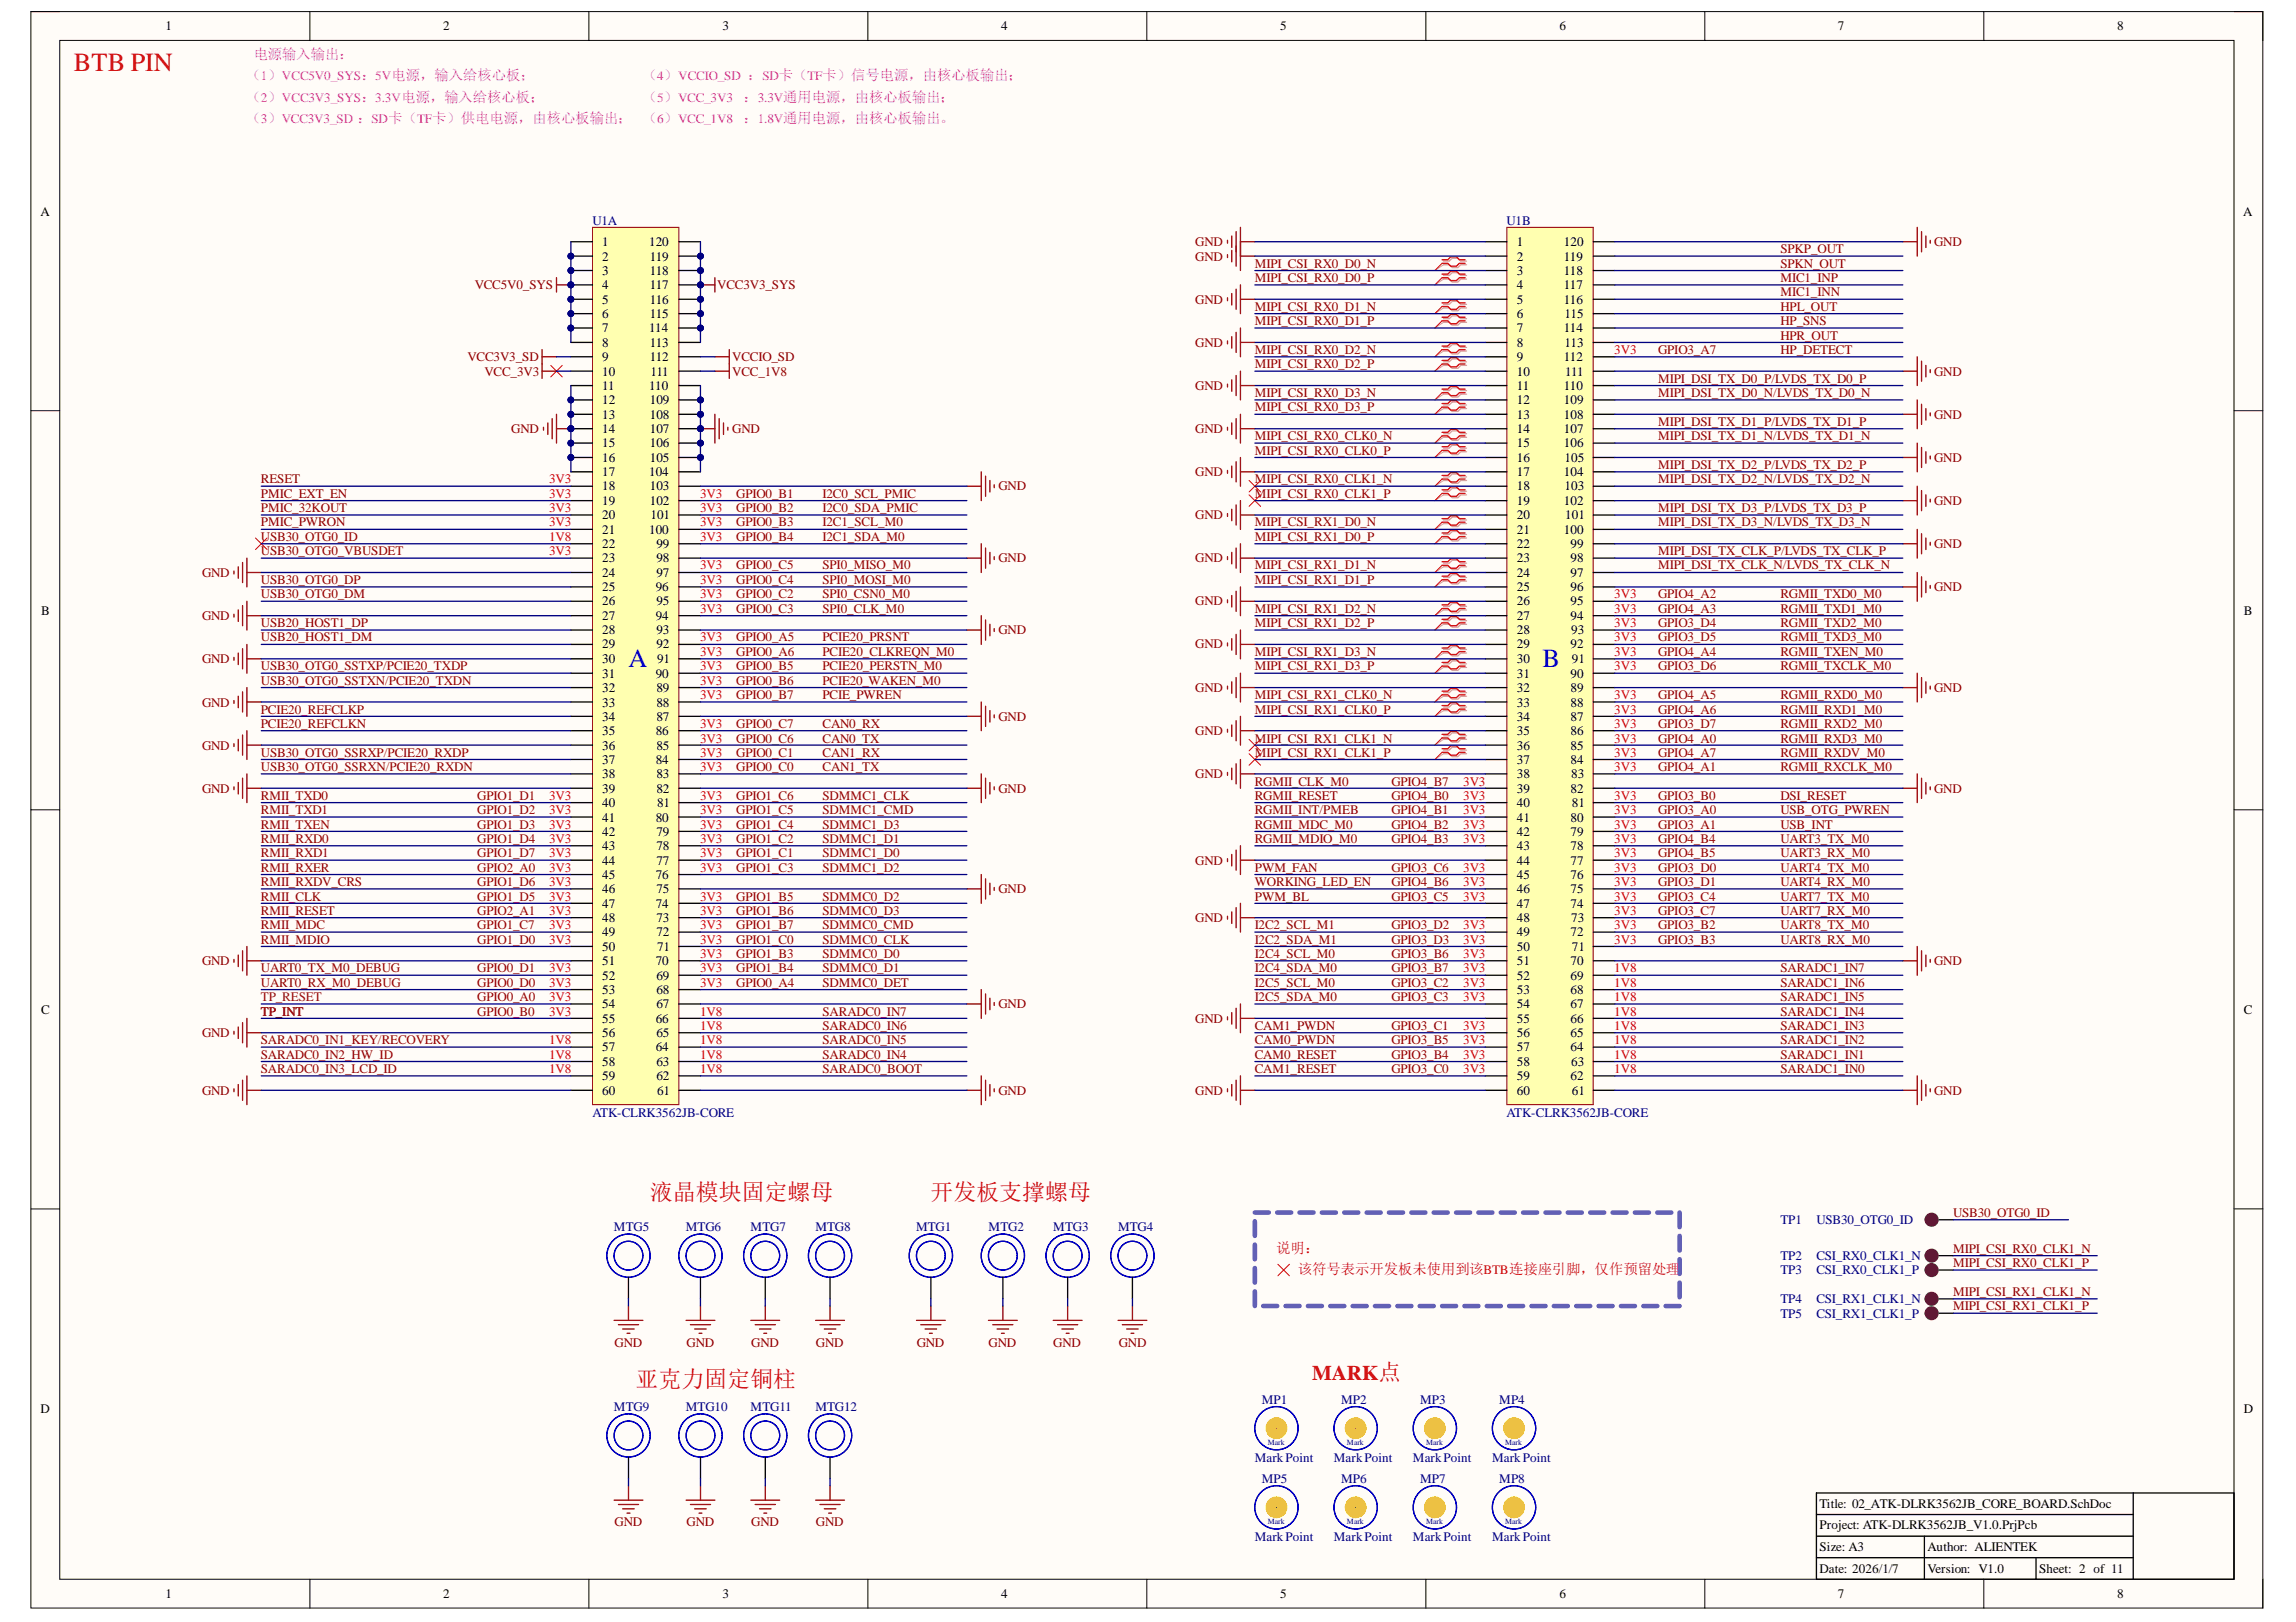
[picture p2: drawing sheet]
<svg xmlns="http://www.w3.org/2000/svg" width="297mm" height="210mm" viewBox="0 0 297 210" stroke-linecap="round" stroke-linejoin="round" font-family="sans-serif">
<defs><g id="words">
<text font-size="3.4" fill="#f00" x="9.6" y="9.1">BTB PIN</text>
<g font-size="3.4" fill="#00f">
<text x="81.3" y="86.4">A</text>
<text x="199.5" y="86.4">B</text>
</g>
<g font-size="3" fill="#f00">
<text x="84.1" y="155.2">液晶模块固定螺母</text>
<text x="120.4" y="155.2">开发板支撑螺母</text>
<text x="82.2" y="179.5">亚克力固定铜柱</text>
</g>
<text font-size="2.7" fill="#f00" x="169.8" y="178.6">MARK点</text>
<g font-size="1.9" fill="#f0f">
<text x="31.9" y="10.4">（1）VCC5V0_SYS：5V电源，输入给核心板；</text>
<text x="32.8" y="7.6">电源输入输出：</text>
<text x="83.2" y="10.4">（4）VCCIO_SD ：SD卡（TF卡）信号电源，由核心板输出；</text>
<text x="31.9" y="13.2">（2）VCC3V3_SYS：3.3V电源，输入给核心板；</text>
<text x="31.9" y="16">（3）VCC3V3_SD ：SD卡（TF卡）供电电源，由核心板输出；</text>
<text x="83.2" y="13.2">（5）VCC_3V3</text>
<text x="83.2" y="16">（6）VCC_1V8</text>
<text x="96.2" y="13.2">：3.3V通用电源，由核心板输出；</text>
<text x="96.2" y="16">：1.8V通用电源，由核心板输出。</text>
</g>
<g font-size="1.9" fill="#f00">
<text x="165.1" y="162.1">说明：</text>
<text x="167.9" y="164.9">该符号表示开发板未使用到该BTB连接座引脚，仅作预留处理</text>
</g>
<g font-size="1.7">
<text x="21.4" y="3.9">1</text>
<text x="57.4" y="3.9">2</text>
<text x="93.5" y="3.9">3</text>
<text x="129.5" y="3.9">4</text>
<text x="165.6" y="3.9">5</text>
<text x="201.7" y="3.9">6</text>
<text x="237.8" y="3.9">7</text>
<text x="273.9" y="3.9">8</text>
<text x="5.2" y="27.9">A</text>
<text x="290.2" y="27.9">A</text>
<text x="77.9" y="31.9">1</text>
<text x="77.9" y="33.7">2</text>
<text x="77.9" y="35.6">3</text>
<text x="84" y="31.9">120</text>
<text x="84.1" y="35.6">118</text>
<text x="84.1" y="33.7">119</text>
<text x="196.2" y="31.9">1</text>
<text x="196.2" y="33.7">2</text>
<text x="196.2" y="35.6">3</text>
<text x="202.3" y="35.6">118</text>
<text x="202.3" y="33.7">119</text>
<text x="202.3" y="31.9">120</text>
<text x="77.9" y="37.4">4</text>
<text x="77.9" y="39.3">5</text>
<text x="77.9" y="41.2">6</text>
<text x="84.1" y="41.2">115</text>
<text x="84.1" y="39.3">116</text>
<text x="84.1" y="37.4">117</text>
<text x="196.2" y="37.4">4</text>
<text x="196.2" y="39.3">5</text>
<text x="196.2" y="41.2">6</text>
<text x="202.3" y="39.3">116</text>
<text x="202.3" y="37.4">117</text>
<text x="202.4" y="41.2">115</text>
<text x="77.9" y="43">7</text>
<text x="77.9" y="44.9">8</text>
<text x="77.9" y="46.7">9</text>
<text x="84" y="43">114</text>
<text x="84.1" y="46.7">112</text>
<text x="84.1" y="44.9">113</text>
<text x="196.2" y="43">7</text>
<text x="196.2" y="44.9">8</text>
<text x="196.2" y="46.7">9</text>
<text x="202.3" y="46.7">112</text>
<text x="202.3" y="43">114</text>
<text x="202.4" y="44.9">113</text>
<text x="77.9" y="48.6">10</text>
<text x="77.9" y="50.5">11</text>
<text x="77.9" y="52.3">12</text>
<text x="84" y="50.5">110</text>
<text x="84.1" y="52.3">109</text>
<text x="84.2" y="48.6">111</text>
<text x="196.2" y="48.6">10</text>
<text x="196.2" y="50.5">11</text>
<text x="196.2" y="52.3">12</text>
<text x="202.3" y="52.3">109</text>
<text x="202.3" y="50.5">110</text>
<text x="202.5" y="48.6">111</text>
<text x="77.9" y="54.2">13</text>
<text x="77.9" y="56">14</text>
<text x="77.9" y="57.9">15</text>
<text x="77.9" y="59.8">16</text>
<text x="84.1" y="59.8">105</text>
<text x="84.1" y="57.9">106</text>
<text x="84.1" y="56">107</text>
<text x="84.1" y="54.2">108</text>
<text x="196.2" y="54.2">13</text>
<text x="196.2" y="56">14</text>
<text x="196.2" y="57.9">15</text>
<text x="196.2" y="59.8">16</text>
<text x="202.3" y="57.9">106</text>
<text x="202.3" y="56">107</text>
<text x="202.3" y="54.2">108</text>
<text x="202.4" y="59.8">105</text>
<text x="77.9" y="61.6">17</text>
<text x="77.9" y="63.5">18</text>
<text x="77.9" y="65.3">19</text>
<text x="84" y="61.6">104</text>
<text x="84.1" y="65.3">102</text>
<text x="84.1" y="63.5">103</text>
<text x="196.2" y="61.6">17</text>
<text x="196.2" y="63.5">18</text>
<text x="196.2" y="65.3">19</text>
<text x="202.3" y="65.3">102</text>
<text x="202.3" y="61.6">104</text>
<text x="202.4" y="63.5">103</text>
<text x="77.9" y="67.2">20</text>
<text x="77.9" y="69">21</text>
<text x="77.9" y="70.9">22</text>
<text x="84" y="69">100</text>
<text x="84.2" y="67.2">101</text>
<text x="84.9" y="70.9">99</text>
<text x="196.2" y="67.2">20</text>
<text x="196.2" y="69">21</text>
<text x="196.2" y="70.9">22</text>
<text x="202.3" y="69">100</text>
<text x="202.5" y="67.2">101</text>
<text x="203.2" y="70.9">99</text>
<text x="77.9" y="72.8">23</text>
<text x="77.9" y="74.6">24</text>
<text x="77.9" y="76.5">25</text>
<text x="84.8" y="76.5">96</text>
<text x="84.9" y="74.6">97</text>
<text x="84.9" y="72.8">98</text>
<text x="196.2" y="72.8">23</text>
<text x="196.2" y="74.6">24</text>
<text x="196.2" y="76.5">25</text>
<text x="203.2" y="76.5">96</text>
<text x="203.2" y="74.6">97</text>
<text x="203.2" y="72.8">98</text>
<text x="5.3" y="79.5">B</text>
<text x="77.9" y="78.3">26</text>
<text x="77.9" y="80.2">27</text>
<text x="77.9" y="82.1">28</text>
<text x="77.9" y="83.9">29</text>
<text x="84.8" y="80.2">94</text>
<text x="84.9" y="83.9">92</text>
<text x="84.9" y="82.1">93</text>
<text x="84.9" y="78.3">95</text>
<text x="196.2" y="78.3">26</text>
<text x="196.2" y="80.2">27</text>
<text x="196.2" y="82.1">28</text>
<text x="196.2" y="83.9">29</text>
<text x="203.2" y="83.9">92</text>
<text x="203.2" y="80.2">94</text>
<text x="203.2" y="78.3">95</text>
<text x="203.3" y="82.1">93</text>
<text x="290.3" y="79.5">B</text>
<text x="77.9" y="85.8">30</text>
<text x="77.9" y="87.7">31</text>
<text x="77.9" y="89.6">32</text>
<text x="84.8" y="87.7">90</text>
<text x="84.9" y="89.6">89</text>
<text x="85" y="85.8">91</text>
<text x="196.2" y="85.8">30</text>
<text x="196.2" y="87.7">31</text>
<text x="196.2" y="89.6">32</text>
<text x="203.2" y="89.6">89</text>
<text x="203.2" y="87.7">90</text>
<text x="203.4" y="85.8">91</text>
<text x="77.9" y="91.4">33</text>
<text x="77.9" y="93.3">34</text>
<text x="77.9" y="95.2">35</text>
<text x="84.8" y="95.2">86</text>
<text x="84.9" y="93.3">87</text>
<text x="84.9" y="91.4">88</text>
<text x="196.2" y="91.4">33</text>
<text x="196.2" y="93.3">34</text>
<text x="196.2" y="95.2">35</text>
<text x="203.2" y="95.2">86</text>
<text x="203.2" y="93.3">87</text>
<text x="203.2" y="91.4">88</text>
<text x="77.9" y="97">36</text>
<text x="77.9" y="98.9">37</text>
<text x="77.9" y="100.7">38</text>
<text x="84.8" y="98.9">84</text>
<text x="84.9" y="100.7">83</text>
<text x="84.9" y="97">85</text>
<text x="196.2" y="97">36</text>
<text x="196.2" y="98.9">37</text>
<text x="196.2" y="100.7">38</text>
<text x="203.2" y="98.9">84</text>
<text x="203.2" y="97">85</text>
<text x="203.3" y="100.7">83</text>
<text x="77.9" y="102.6">39</text>
<text x="77.9" y="104.5">40</text>
<text x="77.9" y="106.3">41</text>
<text x="84.8" y="106.3">80</text>
<text x="84.9" y="102.6">82</text>
<text x="85" y="104.5">81</text>
<text x="196.2" y="102.6">39</text>
<text x="196.2" y="104.5">40</text>
<text x="196.2" y="106.3">41</text>
<text x="203.2" y="106.3">80</text>
<text x="203.2" y="102.6">82</text>
<text x="203.4" y="104.5">81</text>
<text x="77.9" y="108.2">42</text>
<text x="77.9" y="110">43</text>
<text x="77.9" y="111.9">44</text>
<text x="77.9" y="113.8">45</text>
<text x="84.8" y="113.8">76</text>
<text x="84.9" y="111.9">77</text>
<text x="84.9" y="110">78</text>
<text x="84.9" y="108.2">79</text>
<text x="196.2" y="108.2">42</text>
<text x="196.2" y="110">43</text>
<text x="196.2" y="111.9">44</text>
<text x="196.2" y="113.8">45</text>
<text x="203.2" y="113.8">76</text>
<text x="203.2" y="111.9">77</text>
<text x="203.2" y="110">78</text>
<text x="203.2" y="108.2">79</text>
<text x="77.9" y="115.6">46</text>
<text x="77.9" y="117.5">47</text>
<text x="77.9" y="119.3">48</text>
<text x="84.8" y="117.5">74</text>
<text x="84.9" y="119.3">73</text>
<text x="84.9" y="115.6">75</text>
<text x="196.2" y="115.6">46</text>
<text x="196.2" y="117.5">47</text>
<text x="196.2" y="119.3">48</text>
<text x="203.2" y="117.5">74</text>
<text x="203.2" y="115.6">75</text>
<text x="203.3" y="119.3">73</text>
<text x="77.9" y="121.2">49</text>
<text x="77.9" y="123.1">50</text>
<text x="77.9" y="124.9">51</text>
<text x="84.8" y="124.9">70</text>
<text x="84.9" y="121.2">72</text>
<text x="85" y="123.1">71</text>
<text x="196.2" y="121.2">49</text>
<text x="196.2" y="123.1">50</text>
<text x="196.2" y="124.9">51</text>
<text x="203.2" y="124.9">70</text>
<text x="203.2" y="121.2">72</text>
<text x="203.4" y="123.1">71</text>
<text x="5.3" y="131.2">C</text>
<text x="77.9" y="126.8">52</text>
<text x="77.9" y="128.6">53</text>
<text x="77.9" y="130.5">54</text>
<text x="84.9" y="130.5">67</text>
<text x="84.9" y="128.6">68</text>
<text x="84.9" y="126.8">69</text>
<text x="196.2" y="126.8">52</text>
<text x="196.2" y="128.6">53</text>
<text x="196.2" y="130.5">54</text>
<text x="203.2" y="130.5">67</text>
<text x="203.2" y="128.6">68</text>
<text x="203.2" y="126.8">69</text>
<text x="290.3" y="131.2">C</text>
<text x="77.9" y="132.3">55</text>
<text x="77.9" y="134.2">56</text>
<text x="77.9" y="136.1">57</text>
<text x="77.9" y="137.9">58</text>
<text x="84.8" y="136.1">64</text>
<text x="84.8" y="132.3">66</text>
<text x="84.9" y="137.9">63</text>
<text x="84.9" y="134.2">65</text>
<text x="196.2" y="132.3">55</text>
<text x="196.2" y="134.2">56</text>
<text x="196.2" y="136.1">57</text>
<text x="196.2" y="137.9">58</text>
<text x="203.2" y="136.1">64</text>
<text x="203.2" y="134.2">65</text>
<text x="203.2" y="132.3">66</text>
<text x="203.3" y="137.9">63</text>
<text x="77.9" y="139.8">59</text>
<text x="77.9" y="141.6">60</text>
<text x="84.9" y="139.8">62</text>
<text x="85" y="141.6">61</text>
<text x="196.2" y="139.8">59</text>
<text x="196.2" y="141.6">60</text>
<text x="203.2" y="139.8">62</text>
<text x="203.4" y="141.6">61</text>
<text x="5.2" y="182.8">D</text>
<text x="290.3" y="182.8">D</text>
<text x="235.4" y="195.1">Title: 02_ATK-DLRK3562JB_CORE_BOARD.SchDoc</text>
<text x="235.4" y="197.9">Project: ATK-DLRK3562JB_V1.0.PrjPcb</text>
<text x="235.4" y="203.5">Date: 2026/1/7</text>
<text x="235.4" y="200.7">Size: A3</text>
<text x="249.4" y="200.7">Author: ALIENTEK</text>
<text x="249.4" y="203.5">Version: V1.0</text>
<text x="263.8" y="203.5">Sheet: 2 of 11</text>
<text x="21.4" y="206.8">1</text>
<text x="57.4" y="206.8">2</text>
<text x="93.5" y="206.8">3</text>
<text x="129.5" y="206.8">4</text>
<text x="165.6" y="206.8">5</text>
<text x="201.7" y="206.8">6</text>
<text x="237.8" y="206.8">7</text>
<text x="273.9" y="206.8">8</text>
</g>
<g font-size="1.7" fill="#000080">
<text x="76.6" y="29.1">U1A</text>
<text x="194.9" y="29.1">U1B</text>
<text x="76.6" y="144.5">ATK-CLRK3562JB-CORE</text>
<text x="194.9" y="144.5">ATK-CLRK3562JB-CORE</text>
<text x="79.4" y="159.3">MTG5</text>
<text x="88.7" y="159.3">MTG6</text>
<text x="97.1" y="159.3">MTG7</text>
<text x="105.5" y="159.3">MTG8</text>
<text x="118.5" y="159.3">MTG1</text>
<text x="127.9" y="159.3">MTG2</text>
<text x="136.3" y="159.3">MTG3</text>
<text x="144.6" y="159.3">MTG4</text>
<text x="230.3" y="158.4">TP1</text>
<text x="235" y="158.4">USB30_OTG0_ID</text>
<text x="230.3" y="163">TP2</text>
<text x="230.3" y="164.9">TP3</text>
<text x="235" y="163">CSI_RX0_CLK1_N</text>
<text x="235" y="164.9">CSI_RX0_CLK1_P</text>
<text x="230.3" y="170.5">TP5</text>
<text x="230.3" y="168.6">TP4</text>
<text x="235" y="170.5">CSI_RX1_CLK1_P</text>
<text x="235" y="168.6">CSI_RX1_CLK1_N</text>
<text x="79.4" y="182.6">MTG9</text>
<text x="88.7" y="182.6">MTG10</text>
<text x="97.1" y="182.6">MTG11</text>
<text x="105.5" y="182.6">MTG12</text>
<text x="163.3" y="181.7">MP1</text>
<text x="173.5" y="181.7">MP2</text>
<text x="183.7" y="181.7">MP3</text>
<text x="194" y="181.7">MP4</text>
<text x="162.3" y="189.1">MarkPoint</text>
<text x="163.3" y="191.9">MP5</text>
<text x="172.6" y="189.1">MarkPoint</text>
<text x="173.5" y="191.9">MP6</text>
<text x="182.8" y="189.1">MarkPoint</text>
<text x="183.7" y="191.9">MP7</text>
<text x="193" y="189.1">MarkPoint</text>
<text x="194" y="191.9">MP8</text>
<text x="162.3" y="199.4">MarkPoint</text>
<text x="172.6" y="199.4">MarkPoint</text>
<text x="182.8" y="199.4">MarkPoint</text>
<text x="193" y="199.4">MarkPoint</text>
</g>
<g font-size="1.7" fill="#800000">
<text x="154.6" y="33.7">GND</text>
<text x="154.6" y="31.9">GND</text>
<text x="250.2" y="31.9">GND</text>
<text x="61.4" y="37.4">VCC5V0_SYS</text>
<text x="92.8" y="37.4">VCC3V3_SYS</text>
<text x="154.6" y="39.3">GND</text>
<text x="60.5" y="46.7">VCC3V3_SD</text>
<text x="94.7" y="46.7">VCCIO_SD</text>
<text x="154.6" y="44.9">GND</text>
<text x="230.3" y="45.8">HP_DETECT</text>
<text x="62.7" y="48.6">VCC_3V3</text>
<text x="94.7" y="48.6">VCC_1V8</text>
<text x="154.6" y="50.5">GND</text>
<text x="250.2" y="48.6">GND</text>
<text x="66.1" y="56">GND</text>
<text x="94.7" y="56">GND</text>
<text x="154.6" y="56">GND</text>
<text x="250.2" y="54.2">GND</text>
<text x="250.2" y="59.8">GND</text>
<text x="33.8" y="62.5">RESET</text>
<text x="33.8" y="64.4">PMIC_EXT_EN</text>
<text x="129.2" y="63.5">GND</text>
<text x="154.6" y="61.6">GND</text>
<text x="250.2" y="65.3">GND</text>
<text x="154.6" y="67.2">GND</text>
<text x="250.2" y="70.9">GND</text>
<text x="26.1" y="74.6">GND</text>
<text x="129.2" y="72.8">GND</text>
<text x="154.6" y="72.8">GND</text>
<text x="250.2" y="76.5">GND</text>
<text x="26.1" y="80.2">GND</text>
<text x="106.4" y="83">PCIE20_PRSNT</text>
<text x="129.2" y="82.1">GND</text>
<text x="154.6" y="78.3">GND</text>
<text x="154.6" y="83.9">GND</text>
<text x="26.1" y="85.8">GND</text>
<text x="154.6" y="89.6">GND</text>
<text x="250.2" y="89.6">GND</text>
<text x="26.1" y="91.4">GND</text>
<text x="106.4" y="90.5">PCIE_PWREN</text>
<text x="106.4" y="94.2">CAN0_RX</text>
<text x="129.2" y="93.3">GND</text>
<text x="154.6" y="95.2">GND</text>
<text x="26.1" y="97">GND</text>
<text x="106.4" y="96.1">CAN0_TX</text>
<text x="106.4" y="99.8">CAN1_TX</text>
<text x="106.4" y="98">CAN1_RX</text>
<text x="154.6" y="100.7">GND</text>
<text x="26.1" y="102.6">GND</text>
<text x="129.2" y="102.6">GND</text>
<text x="162.3" y="105.4">RGMII_INT/PMEB</text>
<text x="162.3" y="103.5">RGMII_RESET</text>
<text x="230.3" y="103.5">DSI_RESET</text>
<text x="230.3" y="107.2">USB_INT</text>
<text x="230.3" y="105.4">USB_OTG_PWREN</text>
<text x="250.2" y="102.6">GND</text>
<text x="154.6" y="111.9">GND</text>
<text x="162.3" y="112.8">PWM_FAN</text>
<text x="129.2" y="115.6">GND</text>
<text x="154.6" y="119.3">GND</text>
<text x="162.3" y="116.5">PWM_BL</text>
<text x="26.1" y="124.9">GND</text>
<text x="250.2" y="124.9">GND</text>
<text x="33.8" y="131.4">TP_INT</text>
<text x="106.4" y="127.7">SDMMC0_DET</text>
<text x="129.2" y="130.5">GND</text>
<text x="26.1" y="134.2">GND</text>
<text x="154.6" y="132.3">GND</text>
<text x="162.3" y="133.3">CAM1_PWDN</text>
<text x="162.3" y="135.1">CAM0_PWDN</text>
<text x="162.3" y="137">CAM0_RESET</text>
<text x="26.1" y="141.6">GND</text>
<text x="129.2" y="141.6">GND</text>
<text x="154.6" y="141.6">GND</text>
<text x="162.3" y="138.9">CAM1_RESET</text>
<text x="250.2" y="141.6">GND</text>
<text x="79.5" y="174.3">GND</text>
<text x="88.8" y="174.3">GND</text>
<text x="97.2" y="174.3">GND</text>
<text x="105.6" y="174.3">GND</text>
<text x="118.6" y="174.3">GND</text>
<text x="127.9" y="174.3">GND</text>
<text x="136.3" y="174.3">GND</text>
<text x="144.7" y="174.3">GND</text>
<text x="79.5" y="197.5">GND</text>
<text x="88.8" y="197.5">GND</text>
<text x="97.2" y="197.5">GND</text>
<text x="105.6" y="197.5">GND</text>
</g>
<g font-size="1.7" fill="#980000">
<text x="162.3" y="34.7">MIPI_CSI_RX0_D0_N</text>
<text x="230.3" y="34.7">SPKN_OUT</text>
<text x="230.3" y="32.8">SPKP_OUT</text>
<text x="162.3" y="36.5">MIPI_CSI_RX0_D0_P</text>
<text x="162.3" y="40.2">MIPI_CSI_RX0_D1_N</text>
<text x="230.3" y="36.5">MIC1_INP</text>
<text x="230.3" y="38.4">MIC1_INN</text>
<text x="230.3" y="40.2">HPL_OUT</text>
<text x="162.3" y="42.1">MIPI_CSI_RX0_D1_P</text>
<text x="162.3" y="47.7">MIPI_CSI_RX0_D2_P</text>
<text x="162.3" y="45.8">MIPI_CSI_RX0_D2_N</text>
<text x="214.5" y="45.8">GPIO3_A7</text>
<text x="230.3" y="42.1">HP_SNS</text>
<text x="230.3" y="43.9">HPR_OUT</text>
<text x="162.3" y="53.2">MIPI_CSI_RX0_D3_P</text>
<text x="162.3" y="51.4">MIPI_CSI_RX0_D3_N</text>
<text x="214.5" y="49.5">MIPI_DSI_TX_D0_P/LVDS_TX_D0_P</text>
<text x="214.5" y="51.4">MIPI_DSI_TX_D0_N/LVDS_TX_D0_N</text>
<text x="162.3" y="58.8">MIPI_CSI_RX0_CLK0_P</text>
<text x="162.3" y="57">MIPI_CSI_RX0_CLK0_N</text>
<text x="214.5" y="55.1">MIPI_DSI_TX_D1_P/LVDS_TX_D1_P</text>
<text x="214.5" y="57">MIPI_DSI_TX_D1_N/LVDS_TX_D1_N</text>
<text x="95.2" y="64.4">GPIO0_B1</text>
<text x="106.4" y="64.4">I2C0_SCL_PMIC</text>
<text x="162.3" y="64.4">MIPI_CSI_RX0_CLK1_P</text>
<text x="162.3" y="62.5">MIPI_CSI_RX0_CLK1_N</text>
<text x="214.5" y="60.7">MIPI_DSI_TX_D2_P/LVDS_TX_D2_P</text>
<text x="214.5" y="62.5">MIPI_DSI_TX_D2_N/LVDS_TX_D2_N</text>
<text x="33.8" y="70">USB30_OTG0_ID</text>
<text x="33.8" y="71.8">USB30_OTG0_VBUSDET</text>
<text x="33.8" y="66.3">PMIC_32KOUT</text>
<text x="95.2" y="68.1">GPIO0_B3</text>
<text x="95.2" y="70">GPIO0_B4</text>
<text x="95.2" y="66.3">GPIO0_B2</text>
<text x="106.4" y="68.1">I2C1_SCL_M0</text>
<text x="106.4" y="70">I2C1_SDA_M0</text>
<text x="106.4" y="66.3">I2C0_SDA_PMIC</text>
<text x="162.3" y="70">MIPI_CSI_RX1_D0_P</text>
<text x="162.3" y="68.1">MIPI_CSI_RX1_D0_N</text>
<text x="214.5" y="66.3">MIPI_DSI_TX_D3_P/LVDS_TX_D3_P</text>
<text x="214.5" y="68.1">MIPI_DSI_TX_D3_N/LVDS_TX_D3_N</text>
<text x="214.5" y="71.8">MIPI_DSI_TX_CLK_P/LVDS_TX_CLK_P</text>
<text x="33.8" y="75.6">USB30_OTG0_DP</text>
<text x="33.8" y="77.4">USB30_OTG0_DM</text>
<text x="95.2" y="73.7">GPIO0_C5</text>
<text x="95.2" y="75.6">GPIO0_C4</text>
<text x="95.2" y="77.4">GPIO0_C2</text>
<text x="106.4" y="73.7">SPI0_MISO_M0</text>
<text x="106.4" y="75.6">SPI0_MOSI_M0</text>
<text x="106.4" y="77.4">SPI0_CSN0_M0</text>
<text x="162.3" y="75.6">MIPI_CSI_RX1_D1_P</text>
<text x="162.3" y="73.7">MIPI_CSI_RX1_D1_N</text>
<text x="214.5" y="73.7">MIPI_DSI_TX_CLK_N/LVDS_TX_CLK_N</text>
<text x="214.5" y="77.4">GPIO4_A2</text>
<text x="230.3" y="77.4">RGMII_TXD0_M0</text>
<text x="33.8" y="81.1">USB20_HOST1_DP</text>
<text x="33.8" y="83">USB20_HOST1_DM</text>
<text x="95.2" y="83">GPIO0_A5</text>
<text x="95.2" y="79.3">GPIO0_C3</text>
<text x="106.4" y="79.3">SPI0_CLK_M0</text>
<text x="162.3" y="81.1">MIPI_CSI_RX1_D2_P</text>
<text x="162.3" y="79.3">MIPI_CSI_RX1_D2_N</text>
<text x="214.5" y="81.1">GPIO3_D4</text>
<text x="214.5" y="83">GPIO3_D5</text>
<text x="214.5" y="79.3">GPIO4_A3</text>
<text x="230.3" y="79.3">RGMII_TXD1_M0</text>
<text x="230.3" y="81.1">RGMII_TXD2_M0</text>
<text x="230.3" y="83">RGMII_TXD3_M0</text>
<text x="33.8" y="86.7">USB30_OTG0_SSTXP/PCIE20_TXDP</text>
<text x="33.8" y="88.7">USB30_OTG0_SSTXN/PCIE20_TXDN</text>
<text x="95.2" y="88.7">GPIO0_B6</text>
<text x="95.2" y="86.7">GPIO0_B5</text>
<text x="95.2" y="84.9">GPIO0_A6</text>
<text x="106.4" y="88.7">PCIE20_WAKEN_M0</text>
<text x="106.4" y="86.7">PCIE20_PERSTN_M0</text>
<text x="106.4" y="84.9">PCIE20_CLKREQN_M0</text>
<text x="162.3" y="86.7">MIPI_CSI_RX1_D3_P</text>
<text x="162.3" y="84.9">MIPI_CSI_RX1_D3_N</text>
<text x="214.5" y="86.7">GPIO3_D6</text>
<text x="214.5" y="84.9">GPIO4_A4</text>
<text x="230.3" y="84.9">RGMII_TXEN_M0</text>
<text x="230.3" y="86.7">RGMII_TXCLK_M0</text>
<text x="33.8" y="92.4">PCIE20_REFCLKP</text>
<text x="33.8" y="94.2">PCIE20_REFCLKN</text>
<text x="95.2" y="90.5">GPIO0_B7</text>
<text x="95.2" y="94.2">GPIO0_C7</text>
<text x="162.3" y="92.4">MIPI_CSI_RX1_CLK0_P</text>
<text x="162.3" y="90.5">MIPI_CSI_RX1_CLK0_N</text>
<text x="214.5" y="90.5">GPIO4_A5</text>
<text x="214.5" y="92.4">GPIO4_A6</text>
<text x="214.5" y="94.2">GPIO3_D7</text>
<text x="230.3" y="90.5">RGMII_RXD0_M0</text>
<text x="230.3" y="92.4">RGMII_RXD1_M0</text>
<text x="230.3" y="94.2">RGMII_RXD2_M0</text>
<text x="33.8" y="98">USB30_OTG0_SSRXP/PCIE20_RXDP</text>
<text x="33.8" y="99.8">USB30_OTG0_SSRXN/PCIE20_RXDN</text>
<text x="95.2" y="99.8">GPIO0_C0</text>
<text x="95.2" y="98">GPIO0_C1</text>
<text x="95.2" y="96.1">GPIO0_C6</text>
<text x="162.3" y="101.7">RGMII_CLK_M0</text>
<text x="162.3" y="96.1">MIPI_CSI_RX1_CLK1_N</text>
<text x="162.3" y="98">MIPI_CSI_RX1_CLK1_P</text>
<text x="180" y="101.7">GPIO4_B7</text>
<text x="214.5" y="98">GPIO4_A7</text>
<text x="214.5" y="96.1">GPIO4_A0</text>
<text x="214.5" y="99.8">GPIO4_A1</text>
<text x="230.3" y="96.1">RGMII_RXD3_M0</text>
<text x="230.3" y="98">RGMII_RXDV_M0</text>
<text x="230.3" y="99.8">RGMII_RXCLK_M0</text>
<text x="33.8" y="103.5">RMII_TXD0</text>
<text x="33.8" y="105.4">RMII_TXD1</text>
<text x="33.8" y="107.2">RMII_TXEN</text>
<text x="61.7" y="103.5">GPIO1_D1</text>
<text x="61.7" y="105.4">GPIO1_D2</text>
<text x="61.7" y="107.2">GPIO1_D3</text>
<text x="95.2" y="103.5">GPIO1_C6</text>
<text x="95.2" y="105.4">GPIO1_C5</text>
<text x="95.2" y="107.2">GPIO1_C4</text>
<text x="106.4" y="103.5">SDMMC1_CLK</text>
<text x="106.4" y="105.4">SDMMC1_CMD</text>
<text x="106.4" y="107.2">SDMMC1_D3</text>
<text x="162.3" y="107.2">RGMII_MDC_M0</text>
<text x="180" y="103.5">GPIO4_B0</text>
<text x="180" y="105.4">GPIO4_B1</text>
<text x="180" y="107.2">GPIO4_B2</text>
<text x="214.5" y="103.5">GPIO3_B0</text>
<text x="214.5" y="107.2">GPIO3_A1</text>
<text x="214.5" y="105.4">GPIO3_A0</text>
<text x="33.8" y="109.1">RMII_RXD0</text>
<text x="33.8" y="111">RMII_RXD1</text>
<text x="33.8" y="112.8">RMII_RXER</text>
<text x="61.7" y="109.1">GPIO1_D4</text>
<text x="61.7" y="111">GPIO1_D7</text>
<text x="61.7" y="112.8">GPIO2_A0</text>
<text x="95.2" y="111">GPIO1_C1</text>
<text x="95.2" y="112.8">GPIO1_C3</text>
<text x="95.2" y="109.1">GPIO1_C2</text>
<text x="106.4" y="111">SDMMC1_D0</text>
<text x="106.4" y="112.8">SDMMC1_D2</text>
<text x="106.4" y="109.1">SDMMC1_D1</text>
<text x="162.3" y="109.1">RGMII_MDIO_M0</text>
<text x="180" y="109.1">GPIO4_B3</text>
<text x="180" y="112.8">GPIO3_C6</text>
<text x="214.5" y="112.8">GPIO3_D0</text>
<text x="214.5" y="109.1">GPIO4_B4</text>
<text x="214.5" y="111">GPIO4_B5</text>
<text x="230.3" y="112.8">UART4_TX_M0</text>
<text x="230.3" y="109.1">UART3_TX_M0</text>
<text x="230.3" y="111">UART3_RX_M0</text>
<text x="33.8" y="114.7">RMII_RXDV_CRS</text>
<text x="33.8" y="116.5">RMII_CLK</text>
<text x="33.8" y="118.4">RMII_RESET</text>
<text x="61.7" y="116.5">GPIO1_D5</text>
<text x="61.7" y="114.7">GPIO1_D6</text>
<text x="61.7" y="118.4">GPIO2_A1</text>
<text x="95.2" y="118.4">GPIO1_B6</text>
<text x="95.2" y="116.5">GPIO1_B5</text>
<text x="106.4" y="118.4">SDMMC0_D3</text>
<text x="106.4" y="116.5">SDMMC0_D2</text>
<text x="162.3" y="114.7">WORKING_LED_EN</text>
<text x="180" y="116.5">GPIO3_C5</text>
<text x="180" y="114.7">GPIO4_B6</text>
<text x="214.5" y="116.5">GPIO3_C4</text>
<text x="214.5" y="118.4">GPIO3_C7</text>
<text x="214.5" y="114.7">GPIO3_D1</text>
<text x="230.3" y="116.5">UART7_TX_M0</text>
<text x="230.3" y="118.4">UART7_RX_M0</text>
<text x="230.3" y="114.7">UART4_RX_M0</text>
<text x="33.8" y="125.8">UART0_TX_M0_DEBUG</text>
<text x="33.8" y="120.3">RMII_MDC</text>
<text x="33.8" y="122.1">RMII_MDIO</text>
<text x="61.7" y="120.3">GPIO1_C7</text>
<text x="61.7" y="122.1">GPIO1_D0</text>
<text x="61.7" y="125.8">GPIO0_D1</text>
<text x="95.2" y="122.1">GPIO1_C0</text>
<text x="95.2" y="124">GPIO1_B3</text>
<text x="95.2" y="125.8">GPIO1_B4</text>
<text x="95.2" y="120.3">GPIO1_B7</text>
<text x="106.4" y="122.1">SDMMC0_CLK</text>
<text x="106.4" y="124">SDMMC0_D0</text>
<text x="106.4" y="125.8">SDMMC0_D1</text>
<text x="106.4" y="120.3">SDMMC0_CMD</text>
<text x="162.3" y="124">I2C4_SCL_M0</text>
<text x="162.3" y="125.8">I2C4_SDA_M0</text>
<text x="162.3" y="120.3">I2C2_SCL_M1</text>
<text x="162.3" y="122.1">I2C2_SDA_M1</text>
<text x="180" y="125.8">GPIO3_B7</text>
<text x="180" y="124">GPIO3_B6</text>
<text x="180" y="120.3">GPIO3_D2</text>
<text x="180" y="122.1">GPIO3_D3</text>
<text x="214.5" y="120.3">GPIO3_B2</text>
<text x="214.5" y="122.1">GPIO3_B3</text>
<text x="230.3" y="120.3">UART8_TX_M0</text>
<text x="230.3" y="122.1">UART8_RX_M0</text>
<text x="230.3" y="125.8">SARADC1_IN7</text>
<text x="33.8" y="127.7">UART0_RX_M0_DEBUG</text>
<text x="61.7" y="131.4">GPIO0_B0</text>
<text x="61.7" y="129.6">GPIO0_A0</text>
<text x="61.7" y="127.7">GPIO0_D0</text>
<text x="95.2" y="127.7">GPIO0_A4</text>
<text x="106.4" y="131.4">SARADC0_IN7</text>
<text x="162.3" y="127.7">I2C5_SCL_M0</text>
<text x="162.3" y="129.6">I2C5_SDA_M0</text>
<text x="180" y="127.7">GPIO3_C2</text>
<text x="180" y="129.6">GPIO3_C3</text>
<text x="230.3" y="131.4">SARADC1_IN4</text>
<text x="230.3" y="129.6">SARADC1_IN5</text>
<text x="230.3" y="127.7">SARADC1_IN6</text>
<text x="33.8" y="137">SARADC0_IN2_HW_ID</text>
<text x="33.8" y="135.1">SARADC0_IN1_KEY/RECOVERY</text>
<text x="106.4" y="137">SARADC0_IN4</text>
<text x="106.4" y="135.1">SARADC0_IN5</text>
<text x="106.4" y="133.3">SARADC0_IN6</text>
<text x="180" y="133.3">GPIO3_C1</text>
<text x="180" y="137">GPIO3_B4</text>
<text x="180" y="135.1">GPIO3_B5</text>
<text x="230.3" y="137">SARADC1_IN1</text>
<text x="230.3" y="135.1">SARADC1_IN2</text>
<text x="230.3" y="133.3">SARADC1_IN3</text>
<text x="33.8" y="138.9">SARADC0_IN3_LCD_ID</text>
<text x="106.4" y="138.9">SARADC0_BOOT</text>
<text x="180" y="138.9">GPIO3_C0</text>
<text x="230.3" y="138.9">SARADC1_IN0</text>
<text x="252.7" y="157.4">USB30_OTG0_ID</text>
<text x="252.7" y="167.7">MIPI_CSI_RX1_CLK1_N</text>
<text x="252.7" y="164">MIPI_CSI_RX0_CLK1_P</text>
<text x="252.7" y="162.1">MIPI_CSI_RX0_CLK1_N</text>
<text x="252.7" y="169.5">MIPI_CSI_RX1_CLK1_P</text>
</g>
<g font-size="1.7" fill="#f00">
<text x="208.8" y="45.8">3V3</text>
<text x="71.1" y="62.5">3V3</text>
<text x="71.1" y="64.4">3V3</text>
<text x="90.6" y="64.4">3V3</text>
<text x="71.1" y="66.3">3V3</text>
<text x="71.1" y="68.1">3V3</text>
<text x="71.1" y="70">1V8</text>
<text x="71.1" y="71.8">3V3</text>
<text x="90.6" y="70">3V3</text>
<text x="90.6" y="68.1">3V3</text>
<text x="90.6" y="66.3">3V3</text>
<text x="90.6" y="73.7">3V3</text>
<text x="90.6" y="75.6">3V3</text>
<text x="90.6" y="77.4">3V3</text>
<text x="208.8" y="77.4">3V3</text>
<text x="90.6" y="83">3V3</text>
<text x="90.6" y="79.3">3V3</text>
<text x="208.8" y="79.3">3V3</text>
<text x="208.8" y="83">3V3</text>
<text x="208.8" y="81.1">3V3</text>
<text x="90.6" y="88.7">3V3</text>
<text x="90.6" y="84.9">3V3</text>
<text x="90.6" y="86.7">3V3</text>
<text x="208.8" y="84.9">3V3</text>
<text x="208.8" y="86.7">3V3</text>
<text x="90.6" y="90.5">3V3</text>
<text x="90.6" y="94.2">3V3</text>
<text x="208.8" y="92.4">3V3</text>
<text x="208.8" y="90.5">3V3</text>
<text x="208.8" y="94.2">3V3</text>
<text x="90.6" y="98">3V3</text>
<text x="90.6" y="99.8">3V3</text>
<text x="90.6" y="96.1">3V3</text>
<text x="189.3" y="101.7">3V3</text>
<text x="208.8" y="96.1">3V3</text>
<text x="208.8" y="99.8">3V3</text>
<text x="208.8" y="98">3V3</text>
<text x="71.1" y="105.4">3V3</text>
<text x="71.1" y="103.5">3V3</text>
<text x="71.1" y="107.2">3V3</text>
<text x="90.6" y="103.5">3V3</text>
<text x="90.6" y="105.4">3V3</text>
<text x="90.6" y="107.2">3V3</text>
<text x="189.3" y="105.4">3V3</text>
<text x="189.3" y="103.5">3V3</text>
<text x="189.3" y="107.2">3V3</text>
<text x="208.8" y="103.5">3V3</text>
<text x="208.8" y="107.2">3V3</text>
<text x="208.8" y="105.4">3V3</text>
<text x="71.1" y="112.8">3V3</text>
<text x="71.1" y="111">3V3</text>
<text x="71.1" y="109.1">3V3</text>
<text x="90.6" y="111">3V3</text>
<text x="90.6" y="112.8">3V3</text>
<text x="90.6" y="109.1">3V3</text>
<text x="189.3" y="109.1">3V3</text>
<text x="189.3" y="112.8">3V3</text>
<text x="208.8" y="109.1">3V3</text>
<text x="208.8" y="112.8">3V3</text>
<text x="208.8" y="111">3V3</text>
<text x="71.1" y="114.7">3V3</text>
<text x="71.1" y="116.5">3V3</text>
<text x="71.1" y="118.4">3V3</text>
<text x="90.6" y="116.5">3V3</text>
<text x="90.6" y="118.4">3V3</text>
<text x="189.3" y="116.5">3V3</text>
<text x="189.3" y="114.7">3V3</text>
<text x="208.8" y="114.7">3V3</text>
<text x="208.8" y="118.4">3V3</text>
<text x="208.8" y="116.5">3V3</text>
<text x="71.1" y="120.3">3V3</text>
<text x="71.1" y="122.1">3V3</text>
<text x="71.1" y="125.8">3V3</text>
<text x="90.6" y="122.1">3V3</text>
<text x="90.6" y="120.3">3V3</text>
<text x="90.6" y="125.8">3V3</text>
<text x="90.6" y="124">3V3</text>
<text x="189.3" y="125.8">3V3</text>
<text x="189.3" y="124">3V3</text>
<text x="189.3" y="120.3">3V3</text>
<text x="189.3" y="122.1">3V3</text>
<text x="208.8" y="120.3">3V3</text>
<text x="208.8" y="122.1">3V3</text>
<text x="208.8" y="125.8">1V8</text>
<text x="71.1" y="131.4">3V3</text>
<text x="71.1" y="129.6">3V3</text>
<text x="71.1" y="127.7">3V3</text>
<text x="90.6" y="127.7">3V3</text>
<text x="90.6" y="131.4">1V8</text>
<text x="189.3" y="127.7">3V3</text>
<text x="189.3" y="129.6">3V3</text>
<text x="208.8" y="131.4">1V8</text>
<text x="208.8" y="129.6">1V8</text>
<text x="208.8" y="127.7">1V8</text>
<text x="71.1" y="135.1">1V8</text>
<text x="71.1" y="137">1V8</text>
<text x="90.6" y="137">1V8</text>
<text x="90.6" y="135.1">1V8</text>
<text x="90.6" y="133.3">1V8</text>
<text x="189.3" y="133.3">3V3</text>
<text x="189.3" y="135.1">3V3</text>
<text x="189.3" y="137">3V3</text>
<text x="208.8" y="137">1V8</text>
<text x="208.8" y="135.1">1V8</text>
<text x="208.8" y="133.3">1V8</text>
<text x="71.1" y="138.9">1V8</text>
<text x="90.6" y="138.9">1V8</text>
<text x="189.3" y="138.9">3V3</text>
<text x="208.8" y="138.9">1V8</text>
</g>
<text font-size="1.7" fill="#780000" x="33.8" y="68.1">PMIC_PWRON</text>
<text font-size="1.7" fill="#85200c" x="33.8" y="129.6">TP_RESET</text>
<g font-size="1" fill="#000080">
<text x="164" y="187">Mark</text>
<text x="174.3" y="187">Mark</text>
<text x="184.5" y="187">Mark</text>
<text x="194.7" y="187">Mark</text>
<text x="164" y="197.3">Mark</text>
<text x="174.3" y="197.3">Mark</text>
<text x="184.5" y="197.3">Mark</text>
<text x="194.7" y="197.3">Mark</text>
</g>
</g></defs>
<path d="M4 1.5h288.7v206.6h-288.7z" fill-rule="evenodd" fill="#fffcf8"/>
<path d="M4 1.5h288.7v206.6h-288.7z" fill="none" stroke="#000" stroke-width=".13"/>
<path d="M7.7 5.2h281.3v199.2h-281.3z" fill-rule="evenodd" fill="#fffcf8"/>
<g fill="none" stroke="#000" stroke-width=".13">
<path d="M4 1.5h3.7M7.7 5.2h281.3v199.2h-281.3zM40.1 1.5v3.7M76.2 1.5v3.7M112.3 1.5v3.7M148.4 1.5v3.7M184.5 1.5v3.7M220.6 1.5v3.7M256.7 1.5v3.7M289 1.5h3.7v3.7M4 53.1h3.7M289 53.1h3.7"/>
<path d="M4 104.8h3.7M289 104.8h3.7M4 156.4h3.7M289 156.4h3.7M40.1 204.4v3.7M76.2 204.4v3.7M112.3 204.4v3.7M148.4 204.4v3.7M184.5 204.4v3.7M220.6 204.4v3.7M256.7 204.4v3.7M292.7 204.4v3.7"/>
</g>
<path d="M235 193.2h54v11.2h-54zM235 198.8h41M235 196h41M249 198.8v5.6M276 193.2v11.2M235 201.6h41M263.4 201.6v2.8" fill="none" stroke="#000" stroke-width=".17"/>
<g fill="none" stroke="#800000" stroke-width=".17">
<path d="M118.6 170.9h3.7M119.1 171.4h2.6M119.7 172h1.5M120.2 172.5h.4M120.4 169v1.9M127.9 170.9h3.7M128.4 171.4h2.6M129 172h1.5M129.6 172.5h.3M129.7 169v1.9M136.3 170.9h3.7M136.8 171.4h2.6"/>
<path d="M137.4 172h1.5M137.9 172.5h.4M138.1 169v1.9M144.6 170.9h3.8M145.2 171.4h2.6M145.8 172h1.5M146.3 172.5h.4M146.5 169v1.9"/>
</g>
<circle cx="73.9" cy="33.1" r=".37" fill="#000080"/>
<circle cx="73.9" cy="33.1" r=".37" fill="none" stroke="#000080" stroke-width=".13"/>
<circle cx="73.9" cy="35" r=".37" fill="#000080"/>
<circle cx="73.9" cy="35" r=".37" fill="none" stroke="#000080" stroke-width=".13"/>
<circle cx="73.9" cy="36.9" r=".37" fill="#000080"/>
<circle cx="73.9" cy="36.9" r=".37" fill="none" stroke="#000080" stroke-width=".13"/>
<circle cx="73.9" cy="38.7" r=".37" fill="#000080"/>
<circle cx="73.9" cy="38.7" r=".37" fill="none" stroke="#000080" stroke-width=".13"/>
<circle cx="73.9" cy="40.6" r=".37" fill="#000080"/>
<circle cx="73.9" cy="40.6" r=".37" fill="none" stroke="#000080" stroke-width=".13"/>
<circle cx="73.9" cy="42.4" r=".37" fill="#000080"/>
<circle cx="73.9" cy="42.4" r=".37" fill="none" stroke="#000080" stroke-width=".13"/>
<circle cx="73.9" cy="51.8" r=".37" fill="#000080"/>
<circle cx="73.9" cy="51.8" r=".37" fill="none" stroke="#000080" stroke-width=".13"/>
<circle cx="73.9" cy="53.6" r=".37" fill="#000080"/>
<circle cx="73.9" cy="53.6" r=".37" fill="none" stroke="#000080" stroke-width=".13"/>
<circle cx="73.9" cy="55.5" r=".37" fill="#000080"/>
<circle cx="73.9" cy="55.5" r=".37" fill="none" stroke="#000080" stroke-width=".13"/>
<circle cx="73.9" cy="57.3" r=".37" fill="#000080"/>
<circle cx="73.9" cy="57.3" r=".37" fill="none" stroke="#000080" stroke-width=".13"/>
<circle cx="73.9" cy="59.2" r=".37" fill="#000080"/>
<circle cx="73.9" cy="59.2" r=".37" fill="none" stroke="#000080" stroke-width=".13"/>
<circle cx="90.6" cy="59.2" r=".37" fill="#000080"/>
<circle cx="90.6" cy="59.2" r=".37" fill="none" stroke="#000080" stroke-width=".13"/>
<circle cx="90.6" cy="57.3" r=".37" fill="#000080"/>
<circle cx="90.6" cy="57.3" r=".37" fill="none" stroke="#000080" stroke-width=".13"/>
<circle cx="90.6" cy="55.5" r=".37" fill="#000080"/>
<circle cx="90.6" cy="55.5" r=".37" fill="none" stroke="#000080" stroke-width=".13"/>
<circle cx="90.6" cy="53.6" r=".37" fill="#000080"/>
<circle cx="90.6" cy="53.6" r=".37" fill="none" stroke="#000080" stroke-width=".13"/>
<circle cx="90.6" cy="51.8" r=".37" fill="#000080"/>
<circle cx="90.6" cy="51.8" r=".37" fill="none" stroke="#000080" stroke-width=".13"/>
<circle cx="90.6" cy="42.4" r=".37" fill="#000080"/>
<circle cx="90.6" cy="42.4" r=".37" fill="none" stroke="#000080" stroke-width=".13"/>
<circle cx="90.6" cy="40.6" r=".37" fill="#000080"/>
<circle cx="90.6" cy="40.6" r=".37" fill="none" stroke="#000080" stroke-width=".13"/>
<circle cx="90.6" cy="38.7" r=".37" fill="#000080"/>
<circle cx="90.6" cy="38.7" r=".37" fill="none" stroke="#000080" stroke-width=".13"/>
<circle cx="90.6" cy="36.9" r=".37" fill="#000080"/>
<circle cx="90.6" cy="36.9" r=".37" fill="none" stroke="#000080" stroke-width=".13"/>
<circle cx="90.6" cy="35" r=".37" fill="#000080"/>
<circle cx="90.6" cy="35" r=".37" fill="none" stroke="#000080" stroke-width=".13"/>
<circle cx="90.6" cy="33.1" r=".37" fill="#000080"/>
<circle cx="90.6" cy="33.1" r=".37" fill="none" stroke="#000080" stroke-width=".13"/>
<path d="M76.7 29.4h11.1v113.6h-11.1z" fill-rule="evenodd" fill="#ffffb0"/>
<path d="M76.7 29.4h11.1v113.6h-11.1z" fill="none" stroke="#800000" stroke-width=".13"/>
<path d="M73.9 31.3h2.8M73.9 33.1h2.8" fill="none" stroke="#000" stroke-width=".17"/>
<circle cx="73.9" cy="33.1" r=".37" fill="#000080"/>
<circle cx="73.9" cy="33.1" r=".37" fill="none" stroke="#000080" stroke-width=".13"/>
<path d="M73.9 35h2.8" fill="none" stroke="#000" stroke-width=".17"/>
<circle cx="73.9" cy="35" r=".37" fill="#000080"/>
<circle cx="73.9" cy="35" r=".37" fill="none" stroke="#000080" stroke-width=".13"/>
<path d="M73.9 36.9h2.8" fill="none" stroke="#000" stroke-width=".17"/>
<circle cx="73.9" cy="36.9" r=".37" fill="#000080"/>
<circle cx="73.9" cy="36.9" r=".37" fill="none" stroke="#000080" stroke-width=".13"/>
<path d="M73.9 38.7h2.8" fill="none" stroke="#000" stroke-width=".17"/>
<circle cx="73.9" cy="38.7" r=".37" fill="#000080"/>
<circle cx="73.9" cy="38.7" r=".37" fill="none" stroke="#000080" stroke-width=".13"/>
<path d="M73.9 40.6h2.8" fill="none" stroke="#000" stroke-width=".17"/>
<circle cx="73.9" cy="40.6" r=".37" fill="#000080"/>
<circle cx="73.9" cy="40.6" r=".37" fill="none" stroke="#000080" stroke-width=".13"/>
<path d="M73.9 42.4h2.8" fill="none" stroke="#000" stroke-width=".17"/>
<circle cx="73.9" cy="42.4" r=".37" fill="#000080"/>
<circle cx="73.9" cy="42.4" r=".37" fill="none" stroke="#000080" stroke-width=".13"/>
<path d="M73.9 44.3h2.8M73.9 46.2h2.8M73.9 48h2.8M73.9 49.9h2.8M73.9 51.8h2.8" fill="none" stroke="#000" stroke-width=".17"/>
<circle cx="73.9" cy="51.8" r=".37" fill="#000080"/>
<circle cx="73.9" cy="51.8" r=".37" fill="none" stroke="#000080" stroke-width=".13"/>
<path d="M73.9 53.6h2.8" fill="none" stroke="#000" stroke-width=".17"/>
<circle cx="73.9" cy="53.6" r=".37" fill="#000080"/>
<circle cx="73.9" cy="53.6" r=".37" fill="none" stroke="#000080" stroke-width=".13"/>
<path d="M73.9 55.5h2.8" fill="none" stroke="#000" stroke-width=".17"/>
<circle cx="73.9" cy="55.5" r=".37" fill="#000080"/>
<circle cx="73.9" cy="55.5" r=".37" fill="none" stroke="#000080" stroke-width=".13"/>
<path d="M73.9 57.3h2.8" fill="none" stroke="#000" stroke-width=".17"/>
<circle cx="73.9" cy="57.3" r=".37" fill="#000080"/>
<circle cx="73.9" cy="57.3" r=".37" fill="none" stroke="#000080" stroke-width=".13"/>
<path d="M73.9 59.2h2.8" fill="none" stroke="#000" stroke-width=".17"/>
<circle cx="73.9" cy="59.2" r=".37" fill="#000080"/>
<circle cx="73.9" cy="59.2" r=".37" fill="none" stroke="#000080" stroke-width=".13"/>
<g fill="none" stroke="#000" stroke-width=".17">
<path d="M87.8 59.2h2.8M73.9 61.1h2.8M73.9 62.9h2.8M73.9 64.8h2.8M73.9 66.6h2.8M73.9 68.5h2.8M73.9 70.4h2.8M73.9 72.2h2.8M73.9 74.1h2.8M73.9 76h2.8M73.9 77.8h2.8M73.9 79.7h2.8"/>
<path d="M87.8 61.1h2.8M87.8 62.9h2.8M87.8 64.8h2.8M87.8 66.6h2.8M87.8 68.5h2.8M87.8 70.4h2.8M87.8 72.2h2.8M87.8 74.1h2.8M87.8 76h2.8M87.8 77.8h2.8M87.8 79.7h2.8M73.9 81.5h2.8"/>
<path d="M73.9 83.4h2.8M73.9 85.3h2.8M73.9 87.1h2.8M73.9 89h2.8M73.9 90.8h2.8M73.9 92.7h2.8M73.9 94.6h2.8M73.9 96.4h2.8M73.9 98.3h2.8M87.8 81.5h2.8M87.8 83.4h2.8M87.8 85.3h2.8"/>
<path d="M87.8 87.1h2.8M87.8 89h2.8M87.8 90.8h2.8M87.8 92.7h2.8M87.8 94.6h2.8M87.8 96.4h2.8M87.8 98.3h2.8M73.9 100.1h2.8M73.9 102h2.8M73.9 103.9h2.8M73.9 105.7h2.8M73.9 107.6h2.8"/>
<path d="M73.9 109.4h2.8M73.9 111.3h2.8M73.9 113.2h2.8M73.9 115h2.8M73.9 116.9h2.8M73.9 118.8h2.8M87.8 100.1h2.8M87.8 102h2.8M87.8 103.9h2.8M87.8 105.7h2.8M87.8 107.6h2.8M87.8 109.4h2.8"/>
<path d="M87.8 111.3h2.8M87.8 113.2h2.8M87.8 115h2.8M87.8 116.9h2.8M87.8 118.8h2.8M73.9 120.6h2.8M73.9 122.5h2.8M73.9 124.3h2.8M73.9 126.2h2.8M73.9 128.1h2.8M73.9 129.9h2.8M73.9 131.8h2.8"/>
<path d="M73.9 133.6h2.8M73.9 135.5h2.8M73.9 137.4h2.8M73.9 139.2h2.8M87.8 120.6h2.8M87.8 122.5h2.8M87.8 124.3h2.8M87.8 126.2h2.8M87.8 128.1h2.8M87.8 129.9h2.8M87.8 131.8h2.8M87.8 133.6h2.8"/>
<path d="M87.8 135.5h2.8M87.8 137.4h2.8M87.8 139.2h2.8M73.9 141.1h2.8M87.8 141.1h2.8"/>
</g>
<circle cx="90.6" cy="59.2" r=".37" fill="#000080"/>
<circle cx="90.6" cy="59.2" r=".37" fill="none" stroke="#000080" stroke-width=".13"/>
<path d="M87.8 57.3h2.8" fill="none" stroke="#000" stroke-width=".17"/>
<circle cx="90.6" cy="57.3" r=".37" fill="#000080"/>
<circle cx="90.6" cy="57.3" r=".37" fill="none" stroke="#000080" stroke-width=".13"/>
<path d="M87.8 55.5h2.8" fill="none" stroke="#000" stroke-width=".17"/>
<circle cx="90.6" cy="55.5" r=".37" fill="#000080"/>
<circle cx="90.6" cy="55.5" r=".37" fill="none" stroke="#000080" stroke-width=".13"/>
<path d="M87.8 53.6h2.8" fill="none" stroke="#000" stroke-width=".17"/>
<circle cx="90.6" cy="53.6" r=".37" fill="#000080"/>
<circle cx="90.6" cy="53.6" r=".37" fill="none" stroke="#000080" stroke-width=".13"/>
<path d="M87.8 51.8h2.8" fill="none" stroke="#000" stroke-width=".17"/>
<circle cx="90.6" cy="51.8" r=".37" fill="#000080"/>
<circle cx="90.6" cy="51.8" r=".37" fill="none" stroke="#000080" stroke-width=".13"/>
<path d="M87.8 49.9h2.8M87.8 48h2.8M87.8 46.2h2.8M87.8 44.3h2.8M87.8 42.4h2.8" fill="none" stroke="#000" stroke-width=".17"/>
<circle cx="90.6" cy="42.4" r=".37" fill="#000080"/>
<circle cx="90.6" cy="42.4" r=".37" fill="none" stroke="#000080" stroke-width=".13"/>
<path d="M87.8 40.6h2.8" fill="none" stroke="#000" stroke-width=".17"/>
<circle cx="90.6" cy="40.6" r=".37" fill="#000080"/>
<circle cx="90.6" cy="40.6" r=".37" fill="none" stroke="#000080" stroke-width=".13"/>
<path d="M87.8 38.7h2.8" fill="none" stroke="#000" stroke-width=".17"/>
<circle cx="90.6" cy="38.7" r=".37" fill="#000080"/>
<circle cx="90.6" cy="38.7" r=".37" fill="none" stroke="#000080" stroke-width=".13"/>
<path d="M87.8 36.9h2.8" fill="none" stroke="#000" stroke-width=".17"/>
<circle cx="90.6" cy="36.9" r=".37" fill="#000080"/>
<circle cx="90.6" cy="36.9" r=".37" fill="none" stroke="#000080" stroke-width=".13"/>
<path d="M87.8 35h2.8" fill="none" stroke="#000" stroke-width=".17"/>
<circle cx="90.6" cy="35" r=".37" fill="#000080"/>
<circle cx="90.6" cy="35" r=".37" fill="none" stroke="#000080" stroke-width=".13"/>
<path d="M87.8 33.1h2.8" fill="none" stroke="#000" stroke-width=".17"/>
<circle cx="90.6" cy="33.1" r=".37" fill="#000080"/>
<circle cx="90.6" cy="33.1" r=".37" fill="none" stroke="#000080" stroke-width=".13"/>
<path d="M87.8 31.3h2.8" fill="none" stroke="#000" stroke-width=".17"/>
<path d="M194.9 29.4h11.2v113.6h-11.2z" fill-rule="evenodd" fill="#ffffb0"/>
<path d="M194.9 29.4h11.2v113.6h-11.2z" fill="none" stroke="#800000" stroke-width=".13"/>
<g fill="none" stroke="#000" stroke-width=".17">
<path d="M192.2 31.3h2.7M192.2 33.1h2.7M192.2 35h2.7M192.2 36.9h2.7M192.2 38.7h2.7M206.1 31.3h2.8M206.1 33.1h2.8M206.1 35h2.8M206.1 36.9h2.8M206.1 38.7h2.8M192.2 40.6h2.7M192.2 42.4h2.7"/>
<path d="M192.2 44.3h2.7M192.2 46.2h2.7M192.2 48h2.7M192.2 49.9h2.7M192.2 51.8h2.7M192.2 53.6h2.7M192.2 55.5h2.7M192.2 57.3h2.7M192.2 59.2h2.7M206.1 40.6h2.8M206.1 42.4h2.8M206.1 44.3h2.8"/>
<path d="M206.1 46.2h2.8M206.1 48h2.8M206.1 49.9h2.8M206.1 51.8h2.8M206.1 53.6h2.8M206.1 55.5h2.8M206.1 57.3h2.8M206.1 59.2h2.8M192.2 61.1h2.7M192.2 62.9h2.7M192.2 64.8h2.7M192.2 66.6h2.7"/>
<path d="M192.2 68.5h2.7M192.2 70.4h2.7M192.2 72.2h2.7M192.2 74.1h2.7M192.2 76h2.7M192.2 77.8h2.7M192.2 79.7h2.7M206.1 61.1h2.8M206.1 62.9h2.8M206.1 64.8h2.8M206.1 66.6h2.8M206.1 68.5h2.8"/>
<path d="M206.1 70.4h2.8M206.1 72.2h2.8M206.1 74.1h2.8M206.1 76h2.8M206.1 77.8h2.8M206.1 79.7h2.8M192.2 81.5h2.7M192.2 83.4h2.7M192.2 85.3h2.7M192.2 87.1h2.7M192.2 89h2.7M192.2 90.8h2.7"/>
<path d="M192.2 92.7h2.7M192.2 94.6h2.7M192.2 96.4h2.7M192.2 98.3h2.7M206.1 81.5h2.8M206.1 83.4h2.8M206.1 85.3h2.8M206.1 87.1h2.8M206.1 89h2.8M206.1 90.8h2.8M206.1 92.7h2.8M206.1 94.6h2.8"/>
<path d="M206.1 96.4h2.8M206.1 98.3h2.8M192.2 100.1h2.7M192.2 102h2.7M192.2 103.9h2.7M192.2 105.7h2.7M192.2 107.6h2.7M192.2 109.5h2.7M192.2 111.3h2.7M192.2 113.2h2.7M192.2 115h2.7M192.2 116.9h2.7"/>
<path d="M192.2 118.8h2.7M206.1 100.1h2.8M206.1 102h2.8M206.1 103.9h2.8M206.1 105.7h2.8M206.1 107.6h2.8M206.1 109.5h2.8M206.1 111.3h2.8M206.1 113.2h2.8M206.1 115h2.8M206.1 116.9h2.8M206.1 118.8h2.8"/>
<path d="M192.2 120.6h2.7M192.2 122.5h2.7M192.2 124.3h2.7M192.2 126.2h2.7M192.2 128.1h2.7M192.2 129.9h2.7M192.2 131.8h2.7M192.2 133.6h2.7M192.2 135.5h2.7M192.2 137.4h2.7M192.2 139.2h2.7M206.1 120.6h2.8"/>
<path d="M206.1 122.5h2.8M206.1 124.3h2.8M206.1 126.2h2.8M206.1 128.1h2.8M206.1 129.9h2.8M206.1 131.8h2.8M206.1 133.6h2.8M206.1 135.5h2.8M206.1 137.4h2.8M206.1 139.2h2.8M192.2 141.1h2.7M206.1 141.1h2.8"/>
</g>
<path d="M72 35.9v1.9M72 36.9h1.9" fill="none" stroke="#800000" stroke-width=".17"/>
<circle cx="73.9" cy="36.9" r=".37" fill="#000080"/>
<circle cx="73.9" cy="36.9" r=".37" fill="none" stroke="#000080" stroke-width=".13"/>
<path d="M70.3 55.3v.4M70.9 54.7v1.5M71.4 54.2v2.6M72 53.6v3.7M72 55.5h1.9" fill="none" stroke="#800000" stroke-width=".17"/>
<circle cx="73.9" cy="55.5" r=".37" fill="#000080"/>
<circle cx="73.9" cy="55.5" r=".37" fill="none" stroke="#000080" stroke-width=".13"/>
<g fill="none" stroke="#800000" stroke-width=".17">
<path d="M90.6 36.9h1.9M92.5 35.9v1.9M70.1 45.2v1.9M70.1 46.2h1.9M125.1 72.2h1.8M126.9 70.4v3.7M126.9 79.7v3.7M127.5 70.9v2.6M128.1 71.5v1.5M128.6 72v.4M125.1 92.7h1.8M125.1 81.5h1.8"/>
<path d="M126.9 90.8v3.8M127.5 80.2v2.6M127.5 91.4v2.6M128.1 80.8v1.5M128.1 92v1.4M128.6 81.3v.4M128.6 92.5v.4M125.1 102h1.8M125.1 115h1.8M126.9 100.1v3.8M126.9 113.2v3.7M127.5 100.7v2.6"/>
<path d="M127.5 113.7v2.6M128.1 101.3v1.5M128.1 114.3v1.5M128.6 101.8v.4M128.6 114.8v.4M125.1 129.9h1.8M126.9 128.1v3.7M126.9 139.2v3.8M127.5 128.6v2.6M127.5 139.8v2.6M128.1 129.2v1.5M128.6 129.7v.4"/>
<path d="M125.1 141.1h1.8M128.1 140.3v1.5M128.6 140.9v.4"/>
</g>
<path d="M33.1 69.6l1.4 1.5M34.5 69.6l-1.4 1.5M165.3 163.6l1.5 1.5M166.8 163.6l-1.5 1.5" fill="none" stroke="#f00" stroke-width=".13"/>
<g fill="none" stroke="#90f" stroke-width=".59">
<path d="M162.3 156.9h1.8M162.3 158v1.9M165.2 156.9h1.8M168.1 156.9h1.8M171 156.9h1.8M173.9 156.9h1.8M176.8 156.9h1.8M179.7 156.9h1.8M182.6 156.9h1.8M185.5 156.9h1.8M188.4 156.9h1.8M191.3 156.9h1.8"/>
<path d="M194.2 156.9h1.8M197 156.9h1.9M199.9 156.9h1.9M202.8 156.9h1.8M205.7 156.9h1.8M208.6 156.9h1.8M211.5 156.9h1.8M214.4 156.9h1.8M217.3 156.9v1.9M217.3 159.9v1.9M162.3 161.1v1.9M162.3 164.1v1.9"/>
<path d="M162.3 167.1v1.9M163.4 169h1.8M166.3 169h1.8M169.2 169h1.8M172.1 169h1.8M175 169h1.8M177.9 169h1.8M180.8 169h1.8M183.7 169h1.8M186.6 169h1.8M189.5 169h1.8M192.4 169h1.8"/>
<path d="M195.2 169h1.8M198.1 169h1.8M201 169h1.8M203.9 169h1.8M206.8 169h1.8M209.7 169h1.8M212.6 169h1.8M215.5 169h1.8M217.3 163v1.9M217.3 166v1.9"/>
</g>
<g fill="none" stroke="#f1c232" stroke-width=".93">
<circle cx="165.1" cy="184.8" r=".56"/>
<circle cx="165.1" cy="184.8" r=".93"/>
</g>
<g fill="none" stroke="#00f" stroke-width=".17">
<circle cx="120.4" cy="162.5" r="2.8"/>
<circle cx="120.4" cy="162.5" r="1.86"/>
<circle cx="129.7" cy="162.5" r="1.86"/>
<circle cx="129.7" cy="162.5" r="2.8"/>
<circle cx="138.1" cy="162.5" r="1.86"/>
<circle cx="138.1" cy="162.5" r="2.8"/>
<circle cx="146.5" cy="162.5" r="2.8"/>
<circle cx="146.5" cy="162.5" r="1.86"/>
<circle cx="165.1" cy="184.8" r="2.8"/>
</g>
<path d="M120.4 165.3v2.8M129.7 165.3v2.8M138.1 165.3v2.8M146.5 165.3v2.8M165.1 184.6v.2" fill="none" stroke="#000" stroke-width=".17"/>
<circle cx="90.6" cy="36.9" r=".37" fill="#000080"/>
<circle cx="90.6" cy="36.9" r=".37" fill="none" stroke="#000080" stroke-width=".13"/>
<path d="M90.6 55.5h1.9M92.5 53.6v3.7M93 54.2v2.6M93.6 54.7v1.5M94.2 55.3v.4" fill="none" stroke="#800000" stroke-width=".17"/>
<circle cx="90.6" cy="55.5" r=".37" fill="#000080"/>
<circle cx="90.6" cy="55.5" r=".37" fill="none" stroke="#000080" stroke-width=".13"/>
<g fill="none" stroke="#800000" stroke-width=".17">
<path d="M158.8 31.1v.4M158.8 33v.3M158.8 38.5v.4M159.4 30.5v1.5M159.4 32.4v1.5M159.4 38v1.5M159.9 30v4.4M159.9 37.4v2.6M160.5 29.4v5.6M160.5 36.9v3.7M160.5 38.7h1.8M160.5 33.1h1.8"/>
<path d="M160.5 31.3h1.8M246.2 31.3h1.8M248 29.4v3.7M248.6 30v2.6M249.2 30.5v1.5M249.7 31.1v.4M70.1 48h1.9M70.1 47.1v1.9M92.5 48h1.8M92.5 46.2h1.8M94.3 45.2v3.8M158.8 44.1v.4"/>
<path d="M158.8 49.7v.4M158.8 55.3v.4M159.4 43.6v1.5M159.4 49.2v1.4M159.4 54.7v1.5M159.9 43v2.6M159.9 48.6v2.6M159.9 54.2v2.6M159.9 59.8v2.6M160.5 42.4v3.8M160.5 48v3.8M160.5 53.6v3.7"/>
<path d="M160.5 59.2v3.7M160.5 49.9h1.8M160.5 55.5h1.8M160.5 44.3h1.8M246.2 48h1.8M246.2 53.6h1.8M246.2 59.2h1.8M248 46.2v3.7M248 51.8v3.7M248 57.3v3.8M248.6 46.7v2.6M248.6 52.3v2.6"/>
<path d="M248.6 57.9v2.6M249.2 47.3v1.5M249.2 52.9v1.5M249.2 58.5v1.5M249.7 47.8v.4M249.7 53.4v.4M249.7 59v.4M30.3 73.9v.4M30.3 79.5v.4M30.8 73.3v1.5M30.8 78.9v1.5M31.4 72.8v2.6"/>
<path d="M31.4 78.4v2.6M31.9 72.2v3.8M31.9 77.8v3.7M31.9 79.7h1.9M31.9 74.1h1.9M125.1 62.9h1.8M126.9 61.1v3.7M127.5 61.6v2.6M128.1 62.2v1.5M128.6 62.7v.4M158.8 60.9v.3M158.8 66.5v.3"/>
<path d="M158.8 72v.4M158.8 77.6v.4M159.4 60.3v1.5M159.4 65.9v1.5M159.4 71.5v1.5M159.4 77.1v1.5M159.9 65.3v2.6M159.9 70.9v2.6M159.9 76.5v2.6M160.5 64.8v3.7M160.5 70.4v3.7M160.5 76v3.7"/>
<path d="M160.5 61.1h1.8M160.5 66.6h1.8M160.5 72.2h1.8M160.5 77.8h1.8M246.2 64.8h1.8M246.2 70.4h1.8M246.2 76h1.8M248 62.9v3.7M248 68.5v3.7M248 74.1v3.7M248.6 63.5v2.6M248.6 69.1v2.6"/>
<path d="M248.6 74.6v2.7M249.2 64v1.5M249.2 69.6v1.5M249.2 75.2v1.5M249.7 64.6v.4M249.7 70.2v.4M249.7 75.8v.3M30.3 85.1v.3M30.3 90.7v.3M30.3 96.2v.4M30.8 84.5v1.5M30.8 90.1v1.5"/>
<path d="M30.8 95.7v1.5M31.4 84v2.6M31.4 89.5v2.6M31.4 95.1v2.6M31.9 83.4v3.7M31.9 89v3.7M31.9 94.6v3.7M31.9 96.4h1.9M31.9 90.8h1.9M31.9 85.3h1.9M158.8 83.2v.4M158.8 88.8v.4"/>
<path d="M158.8 94.4v.3M158.8 100v.3M159.4 82.6v1.5M159.4 88.2v1.5M159.4 93.8v1.5M159.4 99.4v1.5M159.9 82.1v2.6M159.9 87.7v2.6M159.9 93.3v2.6M159.9 98.8v2.6M160.5 81.5v3.8M160.5 87.1v3.7"/>
<path d="M160.5 92.7v3.7M160.5 98.3v3.7M160.5 83.4h1.8M160.5 89h1.8M160.5 94.6h1.8M246.2 89h1.8M248 87.1v3.7M248.6 87.7v2.6M249.2 88.2v1.5M249.7 88.8v.4M30.3 101.8v.4M30.8 101.3v1.5"/>
<path d="M31.4 100.7v2.6M31.9 100.1v3.8M31.9 102h1.9M158.8 111.1v.4M158.8 118.6v.3M159.4 110.6v1.5M159.4 118v1.5M159.9 110v2.6M159.9 117.5v2.6M160.5 109.4v3.8M160.5 116.9v3.7M160.5 100.1h1.8"/>
<path d="M160.5 111.3h1.8M160.5 118.8h1.8M246.2 102h1.8M248 100.1v3.8M248.6 100.7v2.6M249.2 101.3v1.5M249.7 101.8v.4M30.3 124.2v.3M30.3 133.5v.3M30.8 123.6v1.5M30.8 132.9v1.5M31.4 123v2.6"/>
<path d="M31.4 132.3v2.7M31.4 139.8v2.6M31.9 122.5v3.7M31.9 131.8v3.7M31.9 139.2v3.8M31.9 124.3h1.9M31.9 133.6h1.9M158.8 131.6v.4M159.4 131v1.5M159.9 130.5v2.6M159.9 139.8v2.6M160.5 129.9v3.7"/>
<path d="M160.5 139.2v3.8M160.5 131.8h1.8M246.2 124.3h1.8M248 122.5v3.7M248 139.2v3.8M248.6 123v2.6M248.6 139.8v2.6M249.2 123.6v1.5M249.7 124.2v.3M30.3 140.9v.4M30.8 140.3v1.5M31.9 141.1h1.9"/>
<path d="M158.8 140.9v.4M159.4 140.3v1.5M160.5 141.1h1.8M246.2 141.1h1.8M249.2 140.4v1.4M249.7 140.9v.4M79.4 170.9h3.8M80 171.4h2.6M80.6 172h1.5M81.1 172.5h.4M81.3 169v1.9M88.8 170.9h3.7"/>
<path d="M89.3 171.4h2.6M89.9 172h1.5M90.4 172.5h.4M90.6 169v1.9M97.1 170.9h3.8M97.7 171.4h2.6M98.3 172h1.5M98.8 172.5h.4M99 169v1.9M105.5 170.9h3.8M106.1 171.4h2.6M106.6 172h1.5"/>
<path d="M107.2 172.5h.4M107.4 169v1.9M79.4 194.1h3.8M80 194.7h2.6M80.6 195.3h1.5M81.1 195.8h.4M81.3 192.3v1.8M88.8 194.1h3.7M89.3 194.7h2.6M89.9 195.3h1.5M90.4 195.8h.4M90.6 192.3v1.8"/>
<path d="M97.1 194.1h3.8M97.7 194.7h2.6M98.3 195.3h1.5M98.8 195.8h.4M99 192.3v1.8M105.5 194.1h3.8M106.1 194.7h2.6M106.6 195.3h1.5M107.2 195.8h.4M107.4 192.3v1.8"/>
</g>
<g fill="none" stroke="#f00" stroke-width=".13">
<path d="M186.6 34.1l-1 .9M186.6 35.9l-1 1M186.6 39.7l-1 .9M71.2 47.3l1.5 1.5M72.7 47.3l-1.5 1.5M186.6 41.5l-1 .9M186.6 45.2l-1 1M186.6 47.1l-1 .9M186.6 50.8l-1 1M186.6 52.7l-1 .9M186.6 56.4l-1 .9M186.6 58.3l-1 .9"/>
<path d="M161.6 62.2l1.5 1.5M161.6 64l1.5 1.5M163.1 62.2l-1.5 1.5M163.1 64l-1.5 1.5M186.6 62l-1 .9M186.6 63.9l-1 .9M186.6 67.6l-1 .9M186.6 69.4l-1 1M186.6 73.2l-1 .9M186.6 75l-1 1M186.6 78.7l-1 1M161.6 95.7l1.5 1.5"/>
<path d="M161.6 97.5l1.5 1.5M163.1 95.7l-1.5 1.5M163.1 97.5l-1.5 1.5M186.6 80.6l-1 .9M186.6 84.3l-1 1M186.6 86.2l-1 .9M186.6 89.9l-1 .9M186.6 91.8l-1 .9M186.6 95.5l-1 .9M186.6 97.4l-1 .9"/>
</g>
<g fill="none" stroke="#d0a19e" stroke-width=".17">
<path d="M186.7 33.8h.8l.4-.4h.7l.4 .4h.7M186.7 34.3h.8l.4 .3h.7l.4-.3h.7M186.7 35.7h.8l.4-.4h.7l.4 .4h.7M186.7 36.1h.8l.4 .4h.7l.4-.4h.7M186.7 39.4h.8l.4-.4h.7l.4 .4h.7M186.7 39.8h.8l.4 .4h.7l.4-.4h.7M186.7 41.2h.8l.4-.3h.7l.4 .3h.7M186.7 41.7h.8l.4 .4h.7l.4-.4h.7M186.7 45h.8l.4-.4h.7l.4 .4h.7M186.7 45.4h.8l.4 .4h.7l.4-.4h.7M186.7 46.8h.8l.4-.3h.7l.4 .3h.7M186.7 47.3h.8l.4 .4h.7l.4-.4h.7"/>
<path d="M186.7 50.6h.8l.4-.4h.7l.4 .4h.7M186.7 51h.8l.4 .4h.7l.4-.4h.7M186.7 52.4h.8l.4-.4h.7l.4 .4h.7M186.7 52.9h.8l.4 .3h.7l.4-.3h.7M186.7 56.1h.8l.4-.3h.7l.4 .3h.7M186.7 56.6h.8l.4 .4h.7l.4-.4h.7M186.7 58h.8l.4-.4h.7l.4 .4h.7M186.7 58.5h.8l.4 .3h.7l.4-.3h.7M186.7 61.7h.8l.4-.4h.7l.4 .4h.7M186.7 62.2h.8l.4 .4h.7l.4-.4h.7M186.7 63.6h.8l.4-.4h.7l.4 .4h.7M186.7 64h.8l.4 .4h.7l.4-.4h.7"/>
<path d="M186.7 67.3h.8l.4-.4h.7l.4 .4h.7M186.7 67.8h.8l.4 .3h.7l.4-.3h.7M186.7 69.2h.8l.4-.4h.7l.4 .4h.7M186.7 69.6h.8l.4 .4h.7l.4-.4h.7M186.7 72.9h.8l.4-.4h.7l.4 .4h.7M186.7 73.3h.8l.4 .4h.7l.4-.4h.7M186.7 74.7h.8l.4-.3h.7l.4 .3h.7M186.7 75.2h.8l.4 .4h.7l.4-.4h.7M186.7 78.5h.8l.4-.4h.7l.4 .4h.7M186.7 78.9h.8l.4 .4h.7l.4-.4h.7M186.7 80.3h.8l.4-.4h.7l.4 .4h.7M186.7 80.8h.8l.4 .4h.7l.4-.4h.7"/>
<path d="M186.7 84h.8l.4-.3h.7l.4 .3h.7M186.7 84.5h.8l.4 .4h.7l.4-.4h.7M186.7 85.9h.8l.4-.4h.7l.4 .4h.7M186.7 86.4h.8l.4 .4h.7l.4-.4h.7M186.7 89.6h.8l.4-.3h.7l.4 .3h.7M186.7 90.1h.8l.4 .4h.7l.4-.4h.7M186.7 91.5h.8l.4-.4h.7l.4 .4h.7M186.7 92h.8l.4 .3h.7l.4-.3h.7M186.7 95.2h.8l.4-.4h.7l.4 .4h.7M186.7 95.7h.8l.4 .3h.7l.4-.3h.7M186.7 97.1h.8l.4-.4h.7l.4 .4h.7M186.7 97.5h.8l.4 .4h.7l.4-.4h.7"/>
</g>
<g fill="none" stroke="#d0a19e" stroke-width=".13">
<path d="M186.7 34.3l-1.1 .7M186.7 36.1l-1.1 .8M186.7 39.8l-1.1 .8M186.7 41.7l-1.1 .7M186.7 45.4l-1.1 .8M186.7 47.3l-1.1 .7M186.7 51l-1.1 .8M186.7 52.9l-1.1 .7M186.7 56.6l-1.1 .7M186.7 58.5l-1.1 .7M186.7 62.2l-1.1 .7M186.7 64l-1.1 .8"/>
<path d="M186.7 67.8l-1.1 .7M186.7 69.6l-1.1 .8M186.7 73.3l-1.1 .8M186.7 75.2l-1.1 .8M186.7 78.9l-1.1 .8M186.7 80.8l-1.1 .7M186.7 84.5l-1.1 .8M186.7 86.4l-1.1 .7M186.7 90.1l-1.1 .7M186.7 92l-1.1 .7M186.7 95.7l-1.1 .7M186.7 97.5l-1.1 .8"/>
</g>
<g fill="none" stroke="#f00" stroke-width=".17">
<path d="M186.6 33.6h.7l.4-.4h.7l.4 .4h.7M186.6 34.1h.7l.4 .4h.7l.4-.4h.7M186.6 35.5h.7l.4-.4h.7l.4 .4h.7M186.6 35.9h.7l.4 .4h.7l.4-.4h.7M186.6 39.2h.7l.4-.4h.7l.4 .4h.7M186.6 39.7h.7l.4 .3h.7l.4-.3h.7M186.6 41.1h.7l.4-.4h.7l.4 .4h.7M186.6 41.5h.7l.4 .4h.7l.4-.4h.7M186.6 44.8h.7l.4-.4h.7l.4 .4h.7M186.6 45.2h.7l.4 .4h.7l.4-.4h.7M186.6 46.6h.7l.4-.3h.7l.4 .3h.7M186.6 47.1h.7l.4 .4h.7l.4-.4h.7"/>
<path d="M186.6 50.4h.7l.4-.4h.7l.4 .4h.7M186.6 50.8h.7l.4 .4h.7l.4-.4h.7M186.6 52.2h.7l.4-.4h.7l.4 .4h.7M186.6 52.7h.7l.4 .4h.7l.4-.4h.7M186.6 55.9h.7l.4-.3h.7l.4 .3h.7M186.6 56.4h.7l.4 .4h.7l.4-.4h.7M186.6 57.8h.7l.4-.4h.7l.4 .4h.7M186.6 58.3h.7l.4 .3h.7l.4-.3h.7M186.6 61.5h.7l.4-.3h.7l.4 .3h.7M186.6 62h.7l.4 .4h.7l.4-.4h.7M186.6 63.4h.7l.4-.4h.7l.4 .4h.7M186.6 63.9h.7l.4 .3h.7l.4-.3h.7"/>
<path d="M186.6 67.1h.7l.4-.4h.7l.4 .4h.7M186.6 67.6h.7l.4 .3h.7l.4-.3h.7M186.6 69h.7l.4-.4h.7l.4 .4h.7M186.6 69.4h.7l.4 .4h.7l.4-.4h.7M186.6 72.7h.7l.4-.4h.7l.4 .4h.7M186.6 73.2h.7l.4 .3h.7l.4-.3h.7M186.6 74.6h.7l.4-.4h.7l.4 .4h.7M186.6 75h.7l.4 .4h.7l.4-.4h.7M186.6 78.3h.7l.4-.4h.7l.4 .4h.7M186.6 78.7h.7l.4 .4h.7l.4-.4h.7M186.6 80.1h.7l.4-.3h.7l.4 .3h.7M186.6 80.6h.7l.4 .4h.7l.4-.4h.7"/>
<path d="M186.6 83.9h.7l.4-.4h.7l.4 .4h.7M186.6 84.3h.7l.4 .4h.7l.4-.4h.7M186.6 85.7h.7l.4-.4h.7l.4 .4h.7M186.6 86.2h.7l.4 .4h.7l.4-.4h.7M186.6 89.4h.7l.4-.3h.7l.4 .3h.7M186.6 89.9h.7l.4 .4h.7l.4-.4h.7M186.6 91.3h.7l.4-.4h.7l.4 .4h.7M186.6 91.8h.7l.4 .3h.7l.4-.3h.7M186.6 95h.7l.4-.3h.7l.4 .3h.7M186.6 95.5h.7l.4 .4h.7l.4-.4h.7M186.6 96.9h.7l.4-.4h.7l.4 .4h.7M186.6 97.4h.7l.4 .3h.7l.4-.3h.7"/>
</g>
<g fill="none" stroke="#f1c232" stroke-width=".93">
<circle cx="165.1" cy="195.1" r=".56"/>
<circle cx="165.1" cy="195.1" r=".93"/>
<circle cx="175.4" cy="184.8" r=".56"/>
<circle cx="175.4" cy="195.1" r=".56"/>
<circle cx="175.4" cy="184.8" r=".93"/>
<circle cx="175.4" cy="195.1" r=".93"/>
<circle cx="185.6" cy="184.8" r=".56"/>
<circle cx="185.6" cy="195.1" r=".56"/>
<circle cx="185.6" cy="184.8" r=".93"/>
<circle cx="185.6" cy="195.1" r=".93"/>
<circle cx="195.9" cy="184.8" r=".56"/>
<circle cx="195.9" cy="195.1" r=".56"/>
<circle cx="195.9" cy="184.8" r=".93"/>
<circle cx="195.9" cy="195.1" r=".93"/>
</g>
<g fill="none" stroke="#00f" stroke-width=".17">
<circle cx="81.3" cy="162.5" r="1.86"/>
<circle cx="81.3" cy="162.5" r="2.8"/>
<circle cx="90.6" cy="162.5" r="1.86"/>
<circle cx="90.6" cy="162.5" r="2.8"/>
<circle cx="99" cy="162.5" r="1.86"/>
<circle cx="99" cy="162.5" r="2.8"/>
<circle cx="107.4" cy="162.5" r="1.86"/>
<circle cx="107.4" cy="162.5" r="2.8"/>
<circle cx="81.3" cy="185.8" r="2.8"/>
<circle cx="81.3" cy="185.8" r="1.86"/>
<circle cx="90.6" cy="185.8" r="2.8"/>
<circle cx="90.6" cy="185.8" r="1.86"/>
<circle cx="99" cy="185.8" r="1.87"/>
<circle cx="99" cy="185.8" r="2.8"/>
<circle cx="107.4" cy="185.8" r="1.87"/>
<circle cx="107.4" cy="185.8" r="2.8"/>
<circle cx="165.1" cy="195.1" r="2.8"/>
<circle cx="175.4" cy="184.8" r="2.8"/>
<circle cx="175.4" cy="195.1" r="2.8"/>
<circle cx="185.6" cy="184.8" r="2.8"/>
<circle cx="185.6" cy="195.1" r="2.8"/>
<circle cx="195.9" cy="184.8" r="2.8"/>
<circle cx="195.9" cy="195.1" r="2.8"/>
</g>
<g fill="none" stroke="#000" stroke-width=".17">
<path d="M250.8 157.8h1.9M81.3 165.3v2.8M90.6 165.3v2.8M99 165.3v2.8M107.4 165.3v2.8M250.8 162.5h1.9M250.8 164.4h1.9M250.8 169.9h1.9M250.8 168.1h1.9M81.3 188.6v2.7M90.6 188.6v2.7M99 188.6v2.7"/>
<path d="M107.4 188.6v2.7M165.1 194.9v.2M175.4 184.6v.2M175.4 194.9v.2M185.6 184.6v.2M185.6 194.9v.2M195.9 184.6v.2M195.9 194.9v.2"/>
</g>
<g fill="none" stroke="#602732" stroke-width=".93">
<circle cx="249.9" cy="157.8" r=".45"/>
<circle cx="249.9" cy="162.5" r=".45"/>
<circle cx="249.9" cy="169.9" r=".45"/>
<circle cx="249.9" cy="164.4" r=".45"/>
<circle cx="249.9" cy="168.1" r=".45"/>
</g>
<g fill="none" stroke="#000080" stroke-width=".17">
<path d="M162.3 38.7h29.9M162.3 36.9h29.9M162.3 35h29.9M162.3 33.1h29.9M162.3 31.3h29.9M208.9 38.7h37.3M208.9 36.9h37.3M208.9 35h37.3M208.9 33.1h37.3M208.9 31.3h37.3M72 48h1.9M72 46.2h1.9"/>
<path d="M73.9 55.5v5.6M90.6 48h1.9M90.6 46.2h1.9M162.3 48h29.9M162.3 46.2h29.9M162.3 59.2h29.9M162.3 57.3h29.9M162.3 55.5h29.9M162.3 53.6h29.9M162.3 51.8h29.9M162.3 49.9h29.9M162.3 44.3h29.9"/>
<path d="M162.3 42.4h29.9M162.3 40.6h29.9M208.9 48h37.3M208.9 46.2h37.3M208.9 59.2h37.3M208.9 57.3h37.3M208.9 55.5h37.3M208.9 53.6h37.3M208.9 51.8h37.3M208.9 49.9h37.3M208.9 44.3h37.3M208.9 42.4h37.3"/>
<path d="M208.9 40.6h37.3M33.8 79.7h40.1M33.8 77.8h40.1M33.8 76h40.1M33.8 74.1h40.1M33.8 72.2h40.1M33.8 70.4h40.1M33.8 68.5h40.1M33.8 66.6h40.1M33.8 64.8h40.1M33.8 62.9h40.1M90.6 79.7h34.5"/>
<path d="M90.6 77.8h34.5M90.6 76h34.5M90.6 74.1h34.5M90.6 72.2h34.5M90.6 70.4h34.5M90.6 68.5h34.5M90.6 66.6h34.5M90.6 64.8h34.5M90.6 62.9h34.5M162.3 79.7h29.9M162.3 77.8h29.9M162.3 76h29.9"/>
<path d="M162.3 74.1h29.9M162.3 72.2h29.9M162.3 70.4h29.9M162.3 68.5h29.9M162.3 66.6h29.9M162.3 64.8h29.9M162.3 62.9h29.9M162.3 61.1h29.9M208.9 79.7h37.3M208.9 77.8h37.3M208.9 76h37.3M208.9 74.1h37.3"/>
<path d="M208.9 72.2h37.3M208.9 70.4h37.3M208.9 68.5h37.3M208.9 66.6h37.3M208.9 64.8h37.3M208.9 62.9h37.3M208.9 61.1h37.3M33.8 98.3h40.1M33.8 96.4h40.1M33.8 94.6h40.1M33.8 92.7h40.1M33.8 90.8h40.1"/>
<path d="M33.8 89h40.1M33.8 87.1h40.1M33.8 85.3h40.1M33.8 83.4h40.1M33.8 81.5h40.1M90.6 98.3h34.5M90.6 96.4h34.5M90.6 94.6h34.5M90.6 92.7h34.5M90.6 90.8h34.5M90.6 89h34.5M90.6 87.1h34.5"/>
<path d="M90.6 85.3h34.5M90.6 83.4h34.5M90.6 81.5h34.5M162.3 98.3h29.9M162.3 96.4h29.9M162.3 94.6h29.9M162.3 92.7h29.9M162.3 90.8h29.9M162.3 89h29.9M162.3 87.1h29.9M162.3 85.3h29.9M162.3 83.4h29.9"/>
<path d="M162.3 81.5h29.9M208.9 98.3h37.3M208.9 96.4h37.3M208.9 94.6h37.3M208.9 92.7h37.3M208.9 90.8h37.3M208.9 89h37.3M208.9 87.1h37.3M208.9 85.3h37.3M208.9 83.4h37.3M208.9 81.5h37.3M33.8 118.8h40.1"/>
<path d="M33.8 116.9h40.1M33.8 115h40.1M33.8 113.2h40.1M33.8 111.3h40.1M33.8 109.4h40.1M33.8 107.6h40.1M33.8 105.7h40.1M33.8 103.9h40.1M33.8 102h40.1M33.8 100.1h40.1M90.6 118.8h34.5M90.6 116.9h34.5"/>
<path d="M90.6 115h34.5M90.6 113.2h34.5M90.6 111.3h34.5M90.6 109.4h34.5M90.6 107.6h34.5M90.6 105.7h34.5M90.6 103.9h34.5M90.6 102h34.5M90.6 100.1h34.5M162.3 118.8h29.9M162.3 116.9h29.9M162.3 115h29.9"/>
<path d="M162.3 113.2h29.9M162.3 111.3h29.9M162.3 109.5h29.9M162.3 107.6h29.9M162.3 105.7h29.9M162.3 103.9h29.9M162.3 102h29.9M162.3 100.1h29.9M208.9 118.8h37.3M208.9 116.9h37.3M208.9 115h37.3M208.9 113.2h37.3"/>
<path d="M208.9 111.3h37.3M208.9 109.5h37.3M208.9 107.6h37.3M208.9 105.7h37.3M208.9 103.9h37.3M208.9 102h37.3M208.9 100.1h37.3M33.8 139.2h40.1M33.8 137.4h40.1M33.8 135.5h40.1M33.8 133.6h40.1M33.8 131.8h40.1"/>
<path d="M33.8 129.9h40.1M33.8 128.1h40.1M33.8 126.2h40.1M33.8 124.3h40.1M33.8 122.5h40.1M33.8 120.6h40.1M90.6 139.2h34.5M90.6 137.4h34.5M90.6 135.5h34.5M90.6 133.6h34.5M90.6 131.8h34.5M90.6 129.9h34.5"/>
<path d="M90.6 128.1h34.5M90.6 126.2h34.5M90.6 124.3h34.5M90.6 122.5h34.5M90.6 120.6h34.5M162.3 139.2h29.9M162.3 137.4h29.9M162.3 135.5h29.9M162.3 133.6h29.9M162.3 131.8h29.9M162.3 129.9h29.9M162.3 128.1h29.9"/>
<path d="M162.3 126.2h29.9M162.3 124.3h29.9M162.3 122.5h29.9M162.3 120.6h29.9M208.9 139.2h37.3M208.9 137.4h37.3M208.9 135.5h37.3M208.9 133.6h37.3M208.9 131.8h37.3M208.9 129.9h37.3M208.9 128.1h37.3M208.9 126.2h37.3"/>
<path d="M208.9 124.3h37.3M208.9 122.5h37.3M208.9 120.6h37.3M33.8 141.1h40.1M90.6 141.1h34.5M162.3 141.1h29.9M208.9 141.1h37.3M146.5 168.1v.9"/>
</g>
<circle cx="73.9" cy="59.2" r=".37" fill="#000080"/>
<circle cx="73.9" cy="59.2" r=".37" fill="none" stroke="#000080" stroke-width=".13"/>
<circle cx="73.9" cy="57.3" r=".37" fill="#000080"/>
<circle cx="73.9" cy="57.3" r=".37" fill="none" stroke="#000080" stroke-width=".13"/>
<circle cx="73.9" cy="55.5" r=".37" fill="#000080"/>
<circle cx="73.9" cy="55.5" r=".37" fill="none" stroke="#000080" stroke-width=".13"/>
<path d="M73.9 49.9v5.6" fill="none" stroke="#000080" stroke-width=".17"/>
<circle cx="73.9" cy="55.5" r=".37" fill="#000080"/>
<circle cx="73.9" cy="55.5" r=".37" fill="none" stroke="#000080" stroke-width=".13"/>
<circle cx="73.9" cy="53.6" r=".37" fill="#000080"/>
<circle cx="73.9" cy="53.6" r=".37" fill="none" stroke="#000080" stroke-width=".13"/>
<circle cx="73.9" cy="51.8" r=".37" fill="#000080"/>
<circle cx="73.9" cy="51.8" r=".37" fill="none" stroke="#000080" stroke-width=".13"/>
<path d="M73.9 31.3v13" fill="none" stroke="#000080" stroke-width=".17"/>
<circle cx="73.9" cy="42.4" r=".37" fill="#000080"/>
<circle cx="73.9" cy="42.4" r=".37" fill="none" stroke="#000080" stroke-width=".13"/>
<circle cx="73.9" cy="40.6" r=".37" fill="#000080"/>
<circle cx="73.9" cy="40.6" r=".37" fill="none" stroke="#000080" stroke-width=".13"/>
<circle cx="73.9" cy="38.7" r=".37" fill="#000080"/>
<circle cx="73.9" cy="38.7" r=".37" fill="none" stroke="#000080" stroke-width=".13"/>
<circle cx="73.9" cy="36.9" r=".37" fill="#000080"/>
<circle cx="73.9" cy="36.9" r=".37" fill="none" stroke="#000080" stroke-width=".13"/>
<circle cx="73.9" cy="35" r=".37" fill="#000080"/>
<circle cx="73.9" cy="35" r=".37" fill="none" stroke="#000080" stroke-width=".13"/>
<circle cx="73.9" cy="33.1" r=".37" fill="#000080"/>
<circle cx="73.9" cy="33.1" r=".37" fill="none" stroke="#000080" stroke-width=".13"/>
<path d="M90.6 49.9v11.2" fill="none" stroke="#000080" stroke-width=".17"/>
<circle cx="90.6" cy="59.2" r=".37" fill="#000080"/>
<circle cx="90.6" cy="59.2" r=".37" fill="none" stroke="#000080" stroke-width=".13"/>
<circle cx="90.6" cy="57.3" r=".37" fill="#000080"/>
<circle cx="90.6" cy="57.3" r=".37" fill="none" stroke="#000080" stroke-width=".13"/>
<circle cx="90.6" cy="55.5" r=".37" fill="#000080"/>
<circle cx="90.6" cy="55.5" r=".37" fill="none" stroke="#000080" stroke-width=".13"/>
<circle cx="90.6" cy="53.6" r=".37" fill="#000080"/>
<circle cx="90.6" cy="53.6" r=".37" fill="none" stroke="#000080" stroke-width=".13"/>
<circle cx="90.6" cy="51.8" r=".37" fill="#000080"/>
<circle cx="90.6" cy="51.8" r=".37" fill="none" stroke="#000080" stroke-width=".13"/>
<path d="M90.6 31.3v13" fill="none" stroke="#000080" stroke-width=".17"/>
<circle cx="90.6" cy="42.4" r=".37" fill="#000080"/>
<circle cx="90.6" cy="42.4" r=".37" fill="none" stroke="#000080" stroke-width=".13"/>
<circle cx="90.6" cy="40.6" r=".37" fill="#000080"/>
<circle cx="90.6" cy="40.6" r=".37" fill="none" stroke="#000080" stroke-width=".13"/>
<circle cx="90.6" cy="38.7" r=".37" fill="#000080"/>
<circle cx="90.6" cy="38.7" r=".37" fill="none" stroke="#000080" stroke-width=".13"/>
<circle cx="90.6" cy="36.9" r=".37" fill="#000080"/>
<circle cx="90.6" cy="36.9" r=".37" fill="none" stroke="#000080" stroke-width=".13"/>
<circle cx="90.6" cy="35" r=".37" fill="#000080"/>
<circle cx="90.6" cy="35" r=".37" fill="none" stroke="#000080" stroke-width=".13"/>
<circle cx="90.6" cy="33.1" r=".37" fill="#000080"/>
<circle cx="90.6" cy="33.1" r=".37" fill="none" stroke="#000080" stroke-width=".13"/>
<g fill="none" stroke="#000080" stroke-width=".17">
<path d="M252.7 157.8h14.9M81.3 168.1v.9M90.6 168.1v.9M99 168.1v.9M107.4 168.1v.9M120.4 168.1v.9M129.7 168.1v.9M138.1 168.1v.9M252.7 168.1h18.6M252.7 169.9h18.6M252.7 164.4h18.6M252.7 162.5h18.6"/>
<path d="M81.3 191.3v1M90.6 191.3v1M99 191.3v1M107.4 191.3v1"/>
</g>
<use href="#words"/>
</svg>
